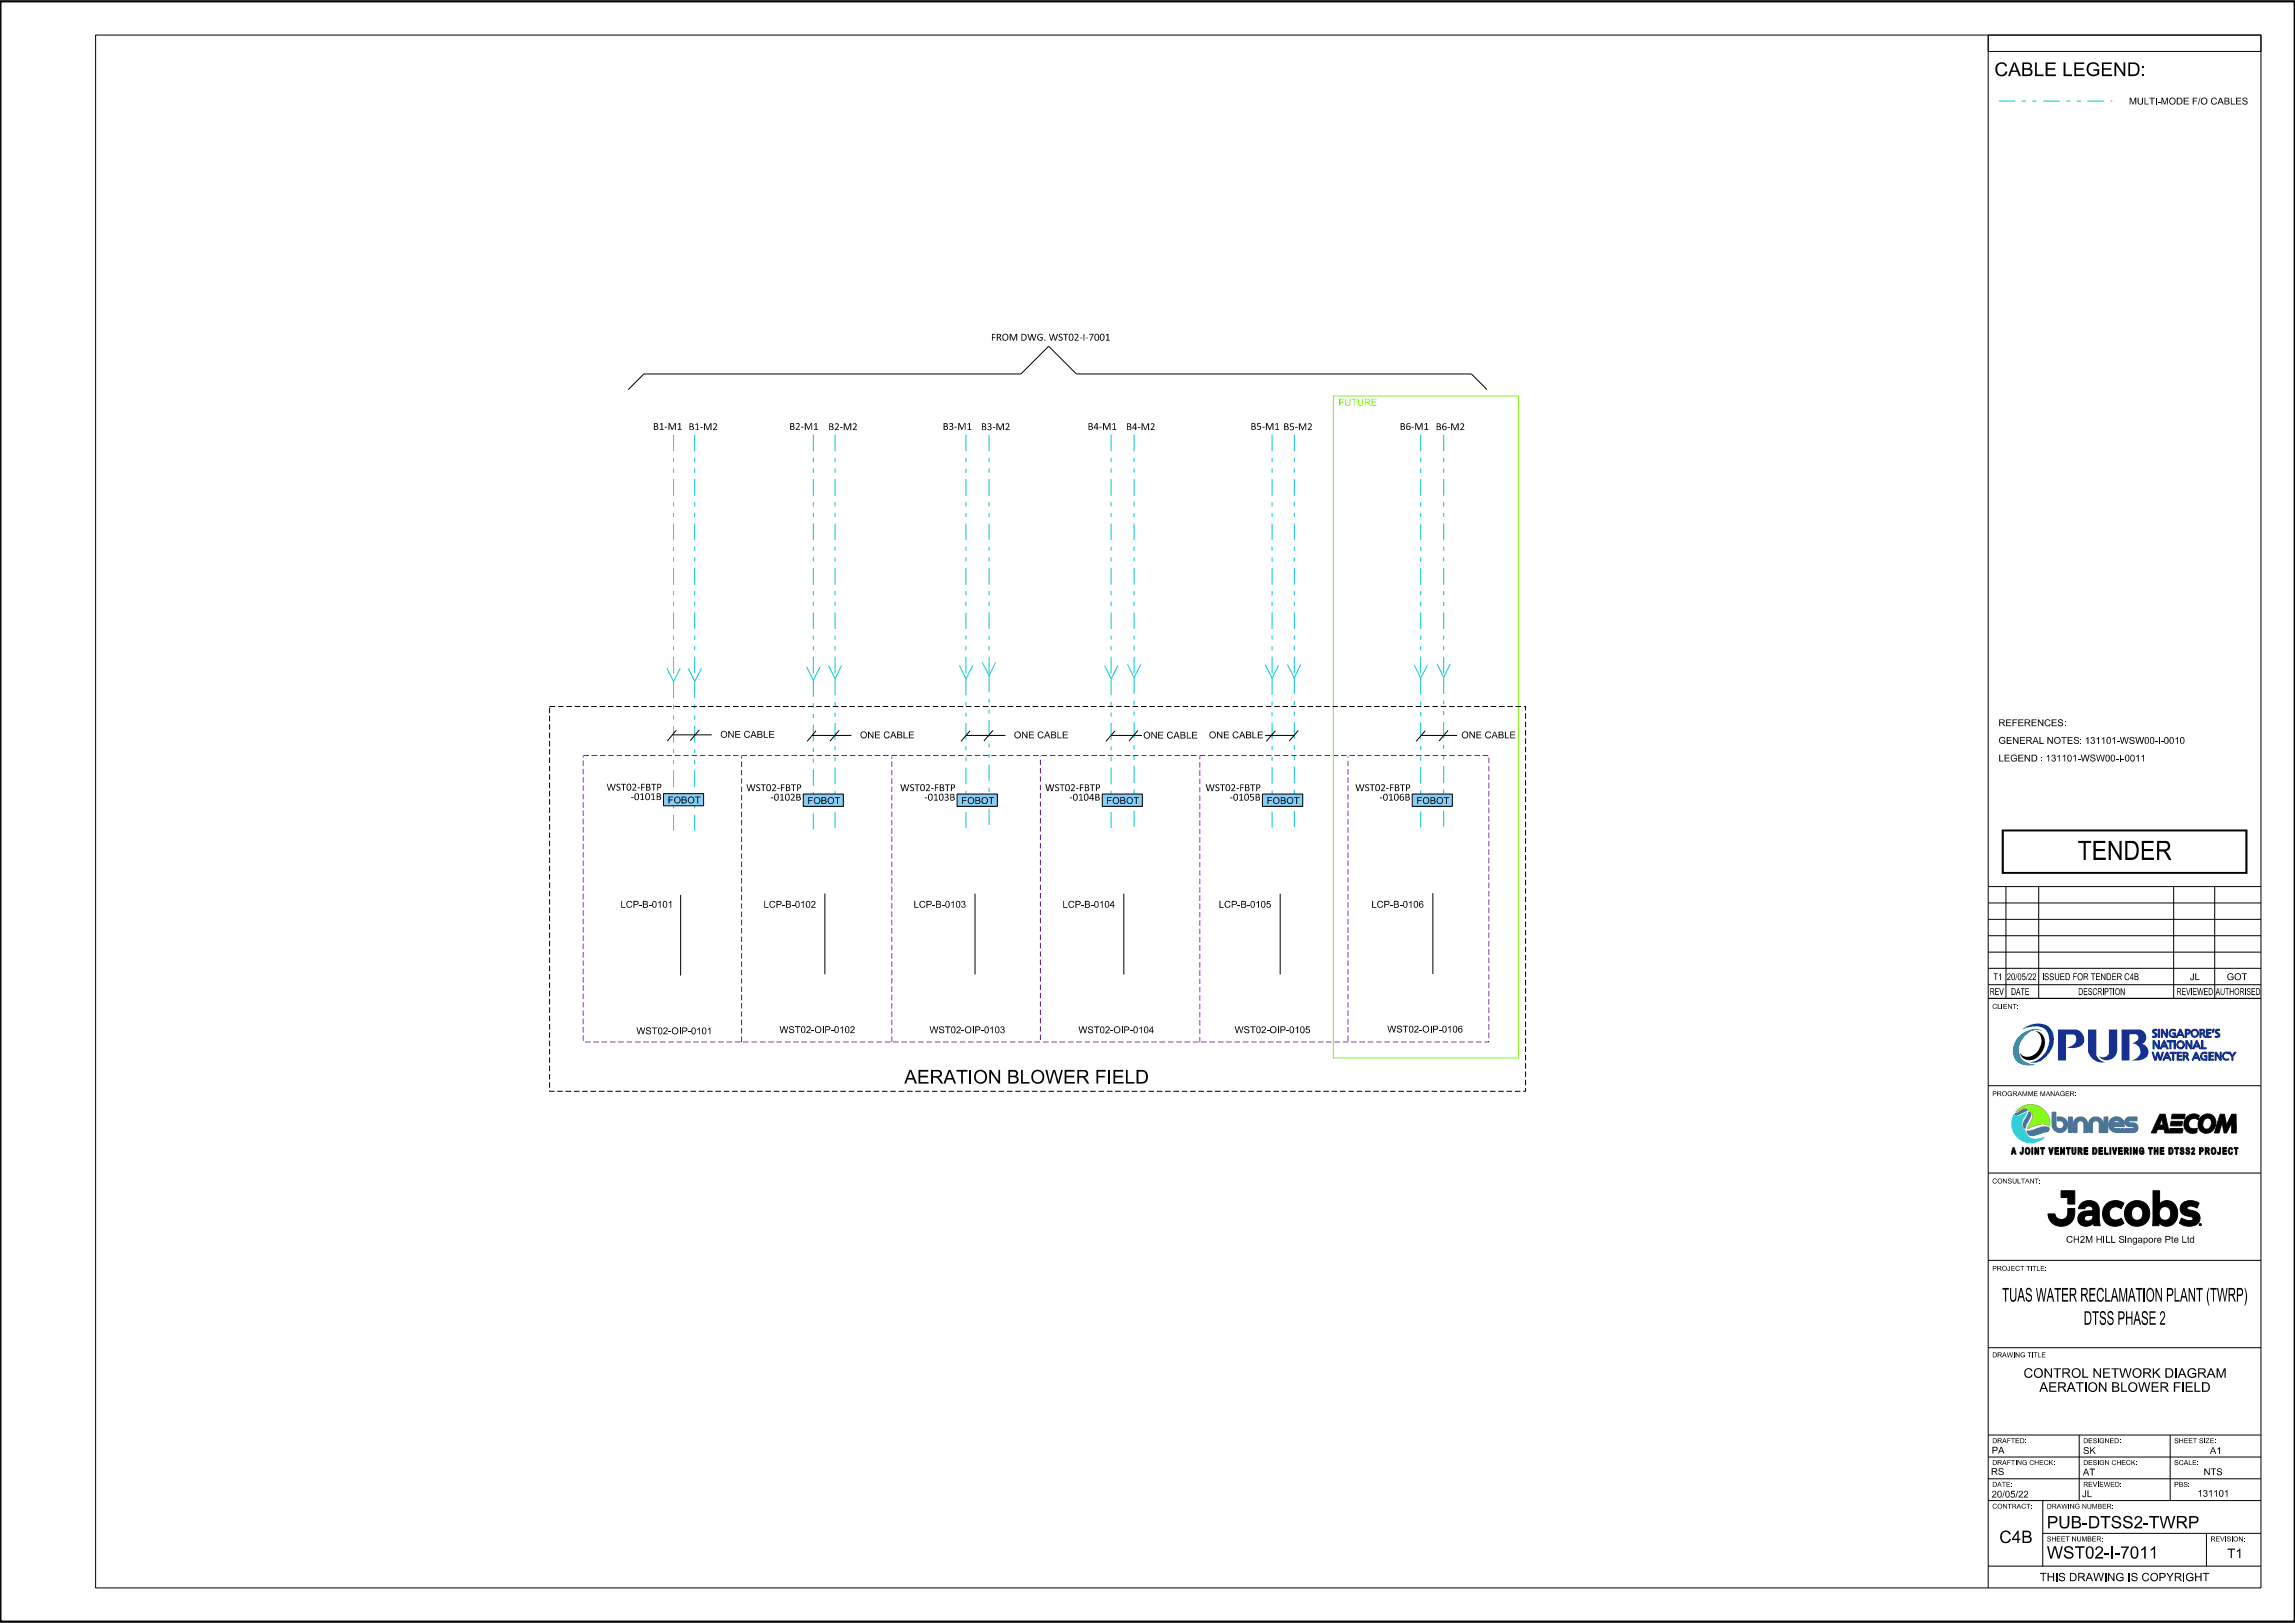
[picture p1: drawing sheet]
<svg xmlns="http://www.w3.org/2000/svg" width="420mm" height="297mm" viewBox="0 0 420 297" stroke-linecap="round" stroke-linejoin="round" font-family="sans-serif">
<defs><g id="words">
<text font-size="3.5" x="380.2" y="157.4">TENDER</text>
<g font-size="2.5">
<text x="365" y="13.9">CABLE LEGEND:</text>
<text x="165.5" y="198.3">AERATION BLOWER FIELD</text>
<text x="366.4" y="238.2">TUAS WATER RECLAMATION PLANT (TWRP)</text>
<text x="381.3" y="242.4">DTSS PHASE 2</text>
</g>
<g font-size="2.2">
<text x="374.6" y="279.7">PUB-DTSS2-TWRP</text>
<text x="365.9" y="282.4">C4B</text>
<text x="374.6" y="285.2">WST02-I-7011</text>
</g>
<g font-size="1.7">
<text x="370.3" y="252.1">CONTROL NETWORK DIAGRAM</text>
<text x="373.2" y="254.7">AERATION BLOWER FIELD</text>
<text x="407.6" y="285.1">T1</text>
</g>
<text font-size="1.5" x="373.3" y="289.3">THIS DRAWING IS COPYRIGHT</text>
<g font-size="1.2">
<text x="389.6" y="19.1">MULTI-MODE F/O CABLES</text>
<text x="181.4" y="62.3">FROM DWG. WST02-I-7001</text>
<text x="119.5" y="78.7">B1-M1</text>
<text x="126" y="78.7">B1-M2</text>
<text x="144.4" y="78.7">B2-M1</text>
<text x="151.6" y="78.7">B2-M2</text>
<text x="172.5" y="78.7">B3-M1</text>
<text x="179.5" y="78.7">B3-M2</text>
<text x="199" y="78.7">B4-M1</text>
<text x="206.1" y="78.7">B4-M2</text>
<text x="228.9" y="78.7">B5-M1 B5-M2</text>
<text x="256.2" y="78.7">B6-M1</text>
<text x="262.7" y="78.7">B6-M2</text>
<text x="131.8" y="135">ONE CABLE</text>
<text x="157.4" y="135.1">ONE CABLE</text>
<text x="185.5" y="135.1">ONE CABLE</text>
<text x="209.2" y="135.2">ONE CABLE</text>
<text x="221.2" y="135.1">ONE CABLE</text>
<text x="267.4" y="135.1">ONE CABLE</text>
<text x="365.7" y="136.1">GENERAL NOTES: 131101-WSW00-I-0010</text>
<text x="365.7" y="132.9">REFERENCES:</text>
<text x="365.7" y="139.4">LEGEND : 131101-WSW00-I-0011</text>
<text x="111" y="144.7">WST02-FBTP</text>
<text x="115.6" y="146.4">-0101B</text>
<text x="122.2" y="147">FOBOT</text>
<text x="136.6" y="144.8">WST02-FBTP</text>
<text x="141.2" y="146.5">-0102B</text>
<text x="147.8" y="147.1">FOBOT</text>
<text x="164.7" y="144.8">WST02-FBTP</text>
<text x="169.4" y="146.5">-0103B</text>
<text x="175.9" y="147.1">FOBOT</text>
<text x="191.2" y="144.8">WST02-FBTP</text>
<text x="195.9" y="146.5">-0104B</text>
<text x="202.5" y="147.1">FOBOT</text>
<text x="220.6" y="144.8">WST02-FBTP</text>
<text x="225.3" y="146.5">-0105B</text>
<text x="231.8" y="147.1">FOBOT</text>
<text x="248" y="144.8">WST02-FBTP</text>
<text x="252.7" y="146.5">-0106B</text>
<text x="259.2" y="147.1">FOBOT</text>
<text x="113.6" y="166.1">LCP-B-0101</text>
<text x="139.7" y="166.1">LCP-B-0102</text>
<text x="167.2" y="166.1">LCP-B-0103</text>
<text x="194.5" y="166.1">LCP-B-0104</text>
<text x="223" y="166.1">LCP-B-0105</text>
<text x="251" y="166.1">LCP-B-0106</text>
<text x="364.8" y="179.4">T1</text>
<text x="367.3" y="179.4">20/05/22</text>
<text x="373.7" y="179.4">ISSUED FOR TENDER C4B</text>
<text x="400.7" y="179.4">JL</text>
<text x="364.1" y="182.1">REV</text>
<text x="368" y="182.1">DATE</text>
<text x="380.3" y="182.1">DESCRIPTION</text>
<text x="398.3" y="182.1">REVIEWED</text>
<text x="405.5" y="182.1">AUTHORISED</text>
<text x="116.5" y="189.3">WST02-OIP-0101</text>
<text x="142.6" y="189">WST02-OIP-0102</text>
<text x="170.1" y="189.1">WST02-OIP-0103</text>
<text x="197.4" y="189.1">WST02-OIP-0104</text>
<text x="225.9" y="189.1">WST02-OIP-0105</text>
<text x="253.9" y="188.9">WST02-OIP-0106</text>
<text x="378.1" y="227.4">CH2M HILL Singapore Pte Ltd</text>
<text x="364.4" y="269.9">RS</text>
<text x="364.5" y="266">PA</text>
<text x="381.2" y="266.1">SK</text>
<text x="403.3" y="270">NTS</text>
<text x="404.4" y="266.1">A1</text>
<text x="364.5" y="274">20/05/22</text>
<text x="381" y="274">JL</text>
<text x="381.2" y="270">AT</text>
<text x="402.1" y="273.9">131101</text>
</g>
<text font-size="1.2" fill="#7cfc00" x="245" y="74.2">FUTURE</text>
<g font-size=".9">
<text x="364.6" y="184.6">CLIENT:</text>
<text x="364.6" y="200.6">PROGRAMME MANAGER:</text>
<text x="364.6" y="216.6">CONSULTANT:</text>
<text x="364.6" y="232.6">PROJECT TITLE:</text>
<text x="364.6" y="248.4">DRAWING TITLE</text>
<text x="364.6" y="264.1">DRAFTED:</text>
<text x="364.6" y="268.1">DRAFTING CHECK:</text>
<text x="381.2" y="264.1">DESIGNED:</text>
<text x="381.2" y="268.1">DESIGN CHECK:</text>
<text x="397.9" y="264.1">SHEET SIZE:</text>
<text x="397.9" y="268.1">SCALE:</text>
<text x="364.6" y="272.1">DATE:</text>
<text x="381.2" y="272.1">REVIEWED:</text>
<text x="397.9" y="272.1">PBS:</text>
<text x="364.6" y="276.1">CONTRACT:</text>
<text x="374.6" y="276.1">DRAWING NUMBER:</text>
<text x="374.6" y="282.1">SHEET NUMBER:</text>
<text x="404.5" y="282.1">REVISION:</text>
</g>
</g></defs>
<path d="M.1 296.4v.3h419.8v-296.4h-419.8v296.4" fill="none" stroke="#000" stroke-width=".25"/>
<g fill="#17308f">
<path d="M376.6 188.4h3.2a1.82 1.82 0 0 1 1.3 2.8 3.1 3.1 0 0 1-2.9 .5 1.6 1.6 0 0 0 1.7-2.1l-.5-.3h-1.3v4.8h-1.5z" fill-rule="evenodd"/>
<path d="M382.1 188.4h1.5v4.6a1.82 1.82 0 0 0 1.8 1.3 2.68 2.68 0 0 1-3.3-1.9z" fill-rule="evenodd"/>
<path d="M385.9 188.4h1.6v3.8a1.83 1.83 0 0 1-1.4 1.7 1.83 1.83 0 0 1-2-.7 1.26 1.26 0 0 0 1.8-.4z" fill-rule="evenodd"/>
<path d="M388.3 188.4h3.3a1.4 1.4 0 0 1 1.2 1.2 1.4 1.4 0 0 1-.8 1.4 1.5 1.5 0 0 1 1.2 1.6 1.5 1.5 0 0 1-1.5 1.4l-1.7 .1a2 2 0 0 0 1.7-1.5 1.53 1.53 0 0 0-1.5-1.6l.6-.3a.75 .75 0 0 0 .5-.7 .75 .75 0 0 0-.4-.7h-1.2v4.8h-1.4z" fill-rule="evenodd"/>
</g>
<path d="M370.1 188.4a4 4 0 0 1 4.9-.4 3.9 3.9 0 0 1-.6 5.4 2.74 2.74 0 0 1-2.9 .9 4 4 0 0 0 3.1-5.5 2.85 2.85 0 0 0-3.2-.8z" fill-rule="evenodd" fill="#0057b8"/>
<path d="M369.4 189.7a3.5 3.5 0 0 1 4.2-1.1l.1 .1a2.87 2.87 0 0 0-3.5 1.4 2.8 2.8 0 0 0-.6 3 2.8 2.8 0 0 0 2.6 1.7h.3a3.3 3.3 0 0 1-3.9-1.2 3.7 3.7 0 0 1 .8-3.9z" fill-rule="evenodd" fill="#008c95"/>
<g fill="none" stroke="#17308f" stroke-width=".18">
<path d="M394 190.4h.3l.6 1.1 .1-1.1h.2v1.5h-.3l-.6-1.1-.1 1.1h-.2zM394.1 188.4h.7l-.1 .2h-.3l-.2 .1 .6 .7-.3 .4h-.6v-.2l.6-.1v-.2l-.5-.3-.1-.2zM394.4 193.7h.1M394.4 193.7l-.3-1.2h-.3l.5 1.5h.3l.3-1.1 .3 1.1h.3l.4-1.5h-.2l-.3 1.2M394.4 193.7l.4-1.2h.2l.3 1.2M395 188.3h.2v1.5h-.2zM395.3 193.7h.1M395.5 188.3h.3l.6 1.1 .1-1.1h.2v1.5h-.3l-.6-1-.1 1h-.2zM396 190.4h.1l.7 1.5h-.2l-.2-.3h-.7l-.2 .3h-.2zM396 190.8l.3 .6h-.5zM396.5 189.4h.1M396.5 192.5h.2l.6 1.5h-.2l-.2-.3h-.7l-.1 .3h-.3z"/>
<path d="M396.6 192.9l.2 .6h-.5zM396.6 190.4h1.2v.3h-.5v1.2h-.2v-1.2h-.5zM397.1 188.6a.77 .77 0 0 1 1-.1v.2a.59 .59 0 0 0-.8 .1 .59 .59 0 0 0 .2 .8h.4v-.4h-.3v-.2h.5v.8h-.8l-.4-.6zM397.1 192.5h1.2v.3h-.5v1.2h-.2v-1.2h-.5zM397.9 190.4h.2v1.5h-.2zM398.4 192.5h.9v.2h-.6v.4h.5v.3h-.5v.4h.6v.2h-.9zM398.9 188.3h.2l.7 1.5h-.2l-.2-.3h-.8l-.1 .3h-.2zM399 188.7l.3 .6h-.6zM399.5 192.5l.7 .1a.42 .42 0 0 1 .3 .3 .42 .42 0 0 1-.3 .5l.4 .6h-.2l-.4-.6h-.3v.6h-.2zM399.7 192.8h.4l.1 .3-.5 .1zM399.9 188.3h.5a.48 .48 0 0 1 .4 .7 .48 .48 0 0 1-.6 .3v.5h-.3zM400 190.4h.3l.6 1.1v-1.1h.2v1.5h-.2l-.7-1.1v1.1h-.2z"/>
<path d="M400 193.4h.1M400.2 188.6l.4 .1v.2l-.4 .2zM401.8 192.5h.2l.7 1.5h-.3l-.1-.3h-.8l-.1 .3h-.3zM401.9 192.9l.3 .6h-.6zM402 190.4h.1l.7 1.5h-.2l-.2-.3h-.7l-.2 .3h-.3zM402 190.8l.3 .6h-.6zM402.6 188.3h.4a.44 .44 0 0 1 .5 .4 .44 .44 0 0 1-.2 .5l.3 .6h-.2l-.3-.6h-.3v.6h-.2zM402.8 188.6h.4l.1 .3-.5 .1zM402.9 192.8l.4-.3a.42 .42 0 0 1 .6 .3v.1a.58 .58 0 0 0-.9 .1 .58 .58 0 0 0 .3 .8h.4v-.4h-.3v-.2h.5v.8h-.7l-.4-.4-.1-.4zM402.9 190.4h.3v1.3h.6v.2h-.9zM403.8 188.3h.9v.3h-.6v.3h.5v.3h-.5v.4h.6v.2h-.9zM404.2 192.5h.9v.2h-.6v.4h.5v.3h-.5v.4h.6v.2h-.9z"/>
<path d="M405 188.3h.2M405 188.3h.2l-.1 .6h-.3zM405.4 192.5h.2l.7 1.1v-1.1h.2v1.5h-.2l-.7-1.1v1.1h-.2zM405.6 188.4h.6v.2h-.3l-.2 .1 .5 .7-.2 .4h-.6v-.2l.6-.1-.6-.7z"/>
<circle cx="399" cy="191.2" r=".5"/>
<circle cx="399.1" cy="191.2" r=".74"/>
<circle cx="401.7" cy="189.1" r=".51"/>
<circle cx="401.7" cy="189.1" r=".72"/>
</g>
<path d="M406.9 192.8l.1-.2a.48 .48 0 0 1 .5-.1 .48 .48 0 0 1 .4 .4 .58 .58 0 0 0-.8 0 .58 .58 0 0 0 0 .8 .58 .58 0 0 0 .8 0 .49 .49 0 0 1-.4 .4 .49 .49 0 0 1-.5-.2l-.3-.6z" fill-rule="evenodd" fill="#17308f"/>
<path d="M406.9 192.8l.3-.3a.42 .42 0 0 1 .7 .3v.1a.58 .58 0 0 0-.8 0 .58 .58 0 0 0 0 .8 .58 .58 0 0 0 .8 0 .49 .49 0 0 1-.4 .4 .49 .49 0 0 1-.5-.2l-.3-.6zM407.8 192.5h.3M407.8 192.5h.3l.4 .6 .5-.6h.2l-.5 .9v.6h-.3v-.6z" fill="none" stroke="#17308f" stroke-width=".18"/>
<g fill="#17308f">
<path d="M403.8 188.3h.9v.3h-.6v.3h.5v.3h-.5v.4h.6v.2h-.9z" fill-rule="evenodd"/>
<path d="M395.5 188.3h.3l.6 1.1 .1-1.1h.2v1.5h-.3l-.6-1-.1 1h-.2z" fill-rule="evenodd"/>
<path d="M395 188.3h.2v1.5h-.2z" fill-rule="evenodd"/>
<path d="M394.1 188.4h.7l-.1 .2h-.3l-.2 .1v.1l.5 .4a.44 .44 0 0 1-.2 .6h-.6v-.2h.5l.1-.1-.5-.5a.41 .41 0 0 1 .1-.6z" fill-rule="evenodd"/>
<path d="M397.1 188.6l.6-.3a.36 .36 0 0 1 .4 .4 .59 .59 0 0 0-.8 .1 .59 .59 0 0 0 .2 .8h.4v-.4h-.3v-.2h.5v.8h-.8l-.4-.6z" fill-rule="evenodd"/>
<path d="M398.9 188.3h.2l.7 1.5h-.2l-.2-.3h-.8l-.1 .3h-.2zM399 188.7l-.3 .6h.6z" fill-rule="evenodd"/>
<path d="M399.9 188.3h.5a.49 .49 0 0 1 .4 .7 .49 .49 0 0 1-.6 .3v.5h-.3zM400.2 188.6v.5l.4-.2v-.2z" fill-rule="evenodd"/>
<path d="M400.9 189.1a.75 .75 0 0 0 1.5 0 .75 .75 0 0 0-1.5 0zM401.1 189.1a.55 .55 0 0 1 1.1 0 .55 .55 0 0 1-1.1 0z" fill-rule="evenodd"/>
<path d="M402.6 188.3h.4a.44 .44 0 0 1 .5 .4 .44 .44 0 0 1-.2 .5l.3 .6h-.2l-.3-.6h-.3v.6h-.2zM402.8 188.6v.4h.4l.1-.3z" fill-rule="evenodd"/>
<path d="M405 188.3h.2l-.1 .6h-.3z" fill-rule="evenodd"/>
<path d="M405.5 188.5l.2-.2 .5 .1v.2h-.3l-.3 .2 .6 .4a.43 .43 0 0 1-.2 .6h-.6v-.2h.5l.1-.1-.5-.5z" fill-rule="evenodd"/>
<path d="M394 190.4h.3l.6 1.1 .1-1.1h.2v1.5h-.3l-.6-1.1-.1 1.1h-.2z" fill-rule="evenodd"/>
<path d="M398.3 191.2a.75 .75 0 0 0 1.5 0 .75 .75 0 0 0-1.5 0zM398.5 191.2a.51 .51 0 0 1 1 0 .51 .51 0 0 1-1 0z" fill-rule="evenodd"/>
<path d="M396 190.4h.1l.7 1.5h-.2l-.2-.3h-.7l-.2 .3h-.2zM396 190.8l-.2 .6h.5z" fill-rule="evenodd"/>
<path d="M402 190.4h.1l.7 1.5h-.2l-.2-.3h-.7l-.2 .3h-.3zM402 190.8l-.3 .6h.6z" fill-rule="evenodd"/>
<path d="M400 190.4h.3l.6 1.1v-1.1h.2v1.5h-.2l-.7-1.1v1.1h-.2z" fill-rule="evenodd"/>
<path d="M396.6 190.4h1.2v.3h-.5v1.2h-.2v-1.2h-.5z" fill-rule="evenodd"/>
<path d="M397.9 190.4h.2v1.5h-.2z" fill-rule="evenodd"/>
<path d="M402.9 190.4h.3v1.3h.6v.2h-.9z" fill-rule="evenodd"/>
<path d="M396.5 192.5h.2l.6 1.5h-.2l-.2-.3h-.7l-.1 .3h-.3zM396.6 192.9l-.3 .6h.5z" fill-rule="evenodd"/>
<path d="M397.1 192.5h1.2v.3h-.5v1.2h-.2v-1.2h-.5z" fill-rule="evenodd"/>
<path d="M404.2 192.5h.9v.2h-.6v.4h.5v.3h-.5v.4h.6v.2h-.9z" fill-rule="evenodd"/>
<path d="M405.4 192.5h.2l.7 1.1v-1.1h.2v1.5h-.2l-.7-1.1v1.1h-.2z" fill-rule="evenodd"/>
<path d="M402.9 192.8l.1-.2a.48 .48 0 0 1 .5-.1 .48 .48 0 0 1 .4 .4 .58 .58 0 0 0-.9 .1 .58 .58 0 0 0 .3 .8h.4v-.4h-.3v-.2h.5v.8h-.7l-.4-.4-.1-.4z" fill-rule="evenodd"/>
<path d="M398.4 192.5h.9v.2h-.6v.4h.5v.3h-.5v.4h.6v.2h-.9z" fill-rule="evenodd"/>
<path d="M399.5 192.5l.7 .1a.42 .42 0 0 1 .3 .3 .42 .42 0 0 1-.3 .5l.4 .6h-.2l-.4-.6h-.3v.6h-.2zM399.7 192.8v.4l.5-.1-.1-.3z" fill-rule="evenodd"/>
<path d="M401.8 192.5h.2l.7 1.5h-.3l-.1-.3h-.8l-.1 .3h-.3zM401.9 192.9l-.3 .6h.6z" fill-rule="evenodd"/>
<path d="M393.8 192.5h.3l.3 1.2 .4-1.2h.2l.3 1.2 .4-1.2h.2l-.4 1.5h-.3l-.3-1.1-.3 1.1h-.3z" fill-rule="evenodd"/>
<path d="M407.8 192.5h.3l.4 .6 .5-.6h.2l-.5 .9v.6h-.3v-.6z" fill-rule="evenodd"/>
</g>
<path d="M369.3 203.1l.8-.6 1.1-.4 1.1 .1 1 .3a3.3 3.3 0 0 1 1.8 3.6l-.8-.4h-.9l-2.3 .8 .8-1.9a1.17 1.17 0 0 0-.7-1.4l-.4-.4h-.5l-1.4 .7z" fill-rule="evenodd" fill="#95c11f"/>
<g fill="none" stroke="#95c11f" stroke-width=".18">
<path d="M368.9 203.5h.1M368.9 203.4v.1M369.4 203.3h.1M369.4 203.3l-.5 .2M370.1 202.9h.1M370.1 202.9l-.7 .4M370.7 202.8h.1M370.7 202.8l-.6 .1M370.7 202.8l.3 .1 .2 .4M371 202.2l-1 .4-1.1 .8M371 202.2h.1M371.1 206.5h.1"/>
<path d="M371.2 206.4h.1M371.2 206.4l-.1 .1M371.2 203.3h.1M371.3 203.3h.1M371.4 202.1h.1M371.4 202.1l-.4 .1M371.4 203.3h.1M371.5 203.3a1.02 1.02 0 0 1 .4 1.5M371.5 202.1h.4M371.5 205.5h.1M371.5 205.5l-.4 1M371.9 202.1h.1"/>
<path d="M371.9 204.8h.1M371.9 204.8l-.4 .7M371.9 202.1l1.3 .4a3.5 3.5 0 0 1 1.9 3.6M372.2 206.1h.1M372.2 206.1l-1 .3M372.5 205.9l-.2 .2M372.6 205.9h.1M372.6 205.9h-.1M372.7 205.9h-.1M372.7 205.9h.1M372.8 205.8l-.1 .1M372.8 205.8h.1"/>
<path d="M372.9 205.8h.1M372.9 205.8l.8-.1 .9 .1M374.6 205.8h.1M374.6 205.8v.1M374.6 205.9h.1M374.6 205.9l.4 .2M375 206.1h.1M375.1 206.1h.1"/>
</g>
<path d="M369.7 203.4h.1" fill="none" stroke="#497593" stroke-width=".18"/>
<path d="M368.8 203.8l1.5-.7 .5-.1a.17 .17 0 0 1 .2 .2 .17 .17 0 0 1-.3 .1l-1.6 .8-.3-.1z" fill-rule="evenodd" fill="#497593"/>
<g fill="none" stroke="#497593" stroke-width=".18">
<path d="M368.8 203.8h.1M368.8 203.8l.1 .3 .4-.1M368.9 203.8h.1M369.1 203.7h.1M369.1 203.7l-.2 .1M369.3 204h.1M369.4 204h.1M369.4 204h-.1M369.7 203.4h.1M369.7 203.4l-.6 .3M369.7 203.8l-.3 .2M369.7 203.3v.1"/>
<path d="M369.8 203.3h.1M369.8 203.8h-.1M369.9 203.3h.1M370 203.7l-.2 .1M370 203.7h.1M370.6 203h.1M370.6 203l-.7 .3M370.7 203h.1M370.7 203l.2 .3M370.9 203.3h.1M370.9 203.3l-.9 .4"/>
</g>
<path d="M371.2 203.5h.1a.81 .81 0 0 1 .1 1.3l-.6 .9-.2 .8-.3-.3-.1-.4 1-1.9z" fill-rule="evenodd" fill="#497593"/>
<g fill="none" stroke="#497593" stroke-width=".18">
<path d="M370.5 206.4h.1M370.6 205h.1M370.6 205l-.4 .8v.3l.3 .3M370.6 206.4v.1M370.6 204.9h.1M370.6 204.9v.1M370.6 206.5h.1M370.6 206.4h.1M370.7 206.2l-.1 .2M370.7 206.2h.1M370.7 206.1v.1M370.7 206.1h.1"/>
<path d="M370.8 205.7l-.1 .4M370.8 205.7h.1M370.9 204.4h.1M370.9 204.4l-.3 .5M371.1 205.2l-.2 .5M371.1 205.2h.1M371.1 203.9h.1M371.1 203.9v.1M371.1 204h.1M371.1 204l-.2 .4M371.2 203.9h.1M371.2 205.1l-.1 .1"/>
<path d="M371.2 205v.1M371.2 203.5h.1M371.2 203.5v.4M371.2 205h.1M371.3 205h.1M371.3 204.9v.1M371.3 204.9h.1M371.3 205h-.1M371.3 203.5h.1M371.3 203.5a.45 .45 0 0 1 .4 .6M371.3 204.8h.1M371.3 204.8v.1"/>
<path d="M371.7 204.1l-.4 .7M371.7 204.1h.1"/>
</g>
<path d="M375.5 203.5h.7l.1 2.6 .5 .4a.73 .73 0 0 0 .9-.7 .73 .73 0 0 0-.9-.7h-.4v-.7a1.54 1.54 0 0 1 2 1.4l-.1 .6a1.43 1.43 0 0 1-1.5 .9 1.43 1.43 0 0 1-1.3-1.3z" fill-rule="evenodd" fill="#497593"/>
<g fill="none" stroke="#497593" stroke-width=".18">
<path d="M375.5 203.5h.1M375.5 203.5l.1 2.7M375.5 203.5h.7l.1 2.6 .1 .1M375.6 206.2v.1M375.6 206.3h.1M375.6 206.3l.1 .2a1.45 1.45 0 0 0 1.5 .7M376.4 206.2v.1M377.2 207.2h.1M377.3 207.2h.1M378.3 206.3v.1a1.27 1.27 0 0 1-1 .8M378.3 206.3h.1M378.4 206.2v.1"/>
<path d="M378.4 206.2h.1M378.4 206.2v-.2a1.46 1.46 0 0 0-1.7-1.6h-.3v.7h.4a.73 .73 0 0 1 .9 .9 .73 .73 0 0 1-1.3 .3"/>
</g>
<path d="M368.6 203.9a.65 .65 0 0 0 1.1 .2l1.2-.5-.7 1.3a1.43 1.43 0 0 0 .4 2l.2 .5a1.76 1.76 0 0 0 2 1.1l1.3-.4-1.2 .8-1.6 .2a3.5 3.5 0 0 1-2.7-5.2z" fill-rule="evenodd" fill="#3abad9"/>
<g fill="none" stroke="#3abad9" stroke-width=".18">
<path d="M368.4 204.4h.1M368.4 204.4l-.2 1.4 .2 1.1M368.4 206.9h.1M368.4 206.9l.4 .7M368.6 203.9h.1M368.6 203.9l-.2 .5M368.8 207.6h.1M368.8 207.6a3.5 3.5 0 0 0 2.6 1.5M370.3 204.7h.1M370.3 204.7l-.1 .2a1.3 1.3 0 0 0 .4 1.9M370.3 204.6h.1M370.3 204.6v.1"/>
<path d="M370.3 204.5v.1M370.5 204.3l-.2 .2M370.5 204.3h.1M370.6 206.8v.1M370.6 206.8h.1M370.6 206.9l.1 .2M370.6 206.9h.1M370.7 207.2v.1M370.7 207.1v.1M370.7 207.3l.1 .1a1.77 1.77 0 0 0 1.9 1.1M370.7 207.3h.1M370.7 203.9h.1"/>
<path d="M370.7 203.9l-.1 .3M370.8 203.6l-.8 .4a.92 .92 0 0 1-1.4 0v-.1M370.9 203.6h.1M370.9 203.6l-.2 .3M371.4 209.1h.1M371.4 209.1h.5M371.9 209.1h.1M372.7 208.5h.1M372.8 208.9l-.9 .2M372.8 208.9h.1M372.9 208.9h.1M373.1 208.4l-.4 .1"/>
<path d="M373.1 208.4h.1M373.3 208.3h.1M373.3 208.3l-.1 .1M373.4 208.3h.1M373.5 208.3h.1M373.5 208.3h-.1M373.6 208.3h-.1M373.6 208.2v.1M373.8 208.2h.1M373.8 208.2h-.2M374.1 208.1l-.3 .1M374.1 208.1l-1.2 .8"/>
<path d="M374.1 208.1h.1"/>
</g>
<path d="M386.4 204.7l.9-.3a1.43 1.43 0 0 1 1.5 1.5v.3h-2v-.7l1.1-.1a.72 .72 0 0 0-.8-.3 .72 .72 0 0 0-.5 .8v.1a.96 .96 0 0 0 1.2 .5h1v.8h-1.5a1.42 1.42 0 0 1-1.3-2z" fill-rule="evenodd" fill="#497593"/>
<path d="M386.1 205.1h.1M386.1 205.1l-.2 .6a1.62 1.62 0 0 0 2.2 1.6h.7v-.8h-.8a1.05 1.05 0 0 1-1.4-.5v-.1M386.1 205h.1M386.1 205v.1M386.1 205a1.44 1.44 0 0 1 1.7-.6 1.44 1.44 0 0 1 1 1.5v.3h-2v-.7h1.1M386.6 205.9h.1M386.6 205.8v.1M386.6 205.8h.1M387.9 205.5v-.1a.72 .72 0 0 0-.8-.3 .72 .72 0 0 0-.5 .7M387.9 205.5h.1" fill="none" stroke="#497593" stroke-width=".18"/>
<path d="M378.5 204.4h.7v2.9h-.7z" fill-rule="evenodd" fill="#497593"/>
<path d="M378.5 204.4h.1M378.5 204.4h.7v2.9h-.7z" fill="none" stroke="#497593" stroke-width=".18"/>
<path d="M379.8 204.7l.5-.3h.7l.7 .4 .4 .7v1.8h-.7v-.9a1.03 1.03 0 0 0-.5-1.3 .64 .64 0 0 0-.8 .8v1.4h-.7v-1.8z" fill-rule="evenodd" fill="#497593"/>
<g fill="none" stroke="#497593" stroke-width=".18">
<path d="M379.4 207.3h.1M379.4 207.3h.7M380.1 207.3h.1M381.1 204.4l.1 .1M381.1 204.4h-.8l-.7 .6-.2 .5v1.8M381.1 204.4h.1M381.2 204.5h.1M381.2 205.3l.2 .3v1.7h.6M381.2 205.3a.64 .64 0 0 0-.7-.1 .64 .64 0 0 0-.4 .7v1.4M381.3 204.5a1.08 1.08 0 0 1 .7 .8M381.3 204.5h.1M382 205.4v1.9"/>
<path d="M382 207.3h.1M382 205.4h.1M382 205.3v.1M382 205.3h.1"/>
</g>
<path d="M382.7 204.7l.6-.3h.5l.8 .5a1.74 1.74 0 0 1 .3 1.5v.9h-.7l-.1-1.9a.64 .64 0 0 0-.6-.3 .64 .64 0 0 0-.6 .5v1.7h-.4a.19 .19 0 0 1-.2-.1 .19 .19 0 0 1-.1-.2v-1.5z" fill-rule="evenodd" fill="#497593"/>
<path d="M382.2 207.3h.1M382.9 205.5v1.8h-.7M382.9 205.5h.1M383 205.5a.65 .65 0 0 1 .8-.4 .65 .65 0 0 1 .4 .8v1.4h.7v-1a1.82 1.82 0 0 0-.4-1.6l-.9-.3a1.33 1.33 0 0 0-1.4 1.6v1.3M383 205.5h-.1M383 205.5h.1" fill="none" stroke="#497593" stroke-width=".18"/>
<path d="M385.1 204.4h.7l-.1 2.9h-.7z" fill-rule="evenodd" fill="#497593"/>
<path d="M385.1 204.4h.1M385.1 204.4v2.9M385.1 207.3h.1M385.1 204.4h.7v1.4l-.1 1.5h-.6" fill="none" stroke="#497593" stroke-width=".18"/>
<path d="M389.1 204.6a1.41 1.41 0 0 1 1.3-.2h.7v.7h-1.4l-.1 .3 1.1 .1 .5 .5a.87 .87 0 0 1-.8 1.3h-1.5v-.8h1.6a.17 .17 0 0 0 0-.2 .17 .17 0 0 0-.2-.1 1.21 1.21 0 0 1-1.4-.7v-.5z" fill-rule="evenodd" fill="#497593"/>
<g fill="none" stroke="#497593" stroke-width=".18">
<path d="M388.9 207.3h.1M389.6 205.3v.2h.9M389.6 205.3h.1M389.6 205.1v.1M389.6 205.2v.1M389.6 205.1h1.5v-.7h-1a.93 .93 0 0 0-1.3 .8 .93 .93 0 0 0 1.2 1h.5M390.5 205.5h.1M390.5 206.2v.1M390.5 206.3l.1 .1M390.6 205.5h.1M390.6 206.4h.1M390.6 206.4l-.2 .1h-1.5v.8"/>
<path d="M390.6 205.5l.5 .3M391.1 205.8h.1M391.1 205.9h.1M391.1 205.8v.1M391.1 205.9l.1 .1a.87 .87 0 0 1-.8 1.3h-1.5"/>
</g>
<path d="M370.9 207l.9-.1 1.7-.6 1-.1a.39 .39 0 0 1 .5 .4 .61 .61 0 0 1-.7 .5l-2 .7a.95 .95 0 0 1-1.4-.8z" fill-rule="evenodd" fill="#497593"/>
<g fill="none" stroke="#497593" stroke-width=".18">
<path d="M371.9 206.9h.1M371.9 206.9l-1 .1 .1 .1a.91 .91 0 0 0 1.2 .7M372.2 207.8h.1M372.5 206.7h.1M372.5 206.7l-.6 .2M372.5 207.7h.1M372.5 207.7l-.2 .1M373 206.4h.1M373 206.4l-.5 .3M373.1 206.4h.1M373.5 206.3l-.3 .1M373.5 206.3h.1"/>
<path d="M373.5 206.3l.9-.1 .6 .3M374.2 207.2l-1.6 .5M374.2 207.2h.1M374.3 207.1h.1M374.8 207.1h.1M374.8 207.1h-.5M375 206.5h.1M375 206.5l-.2 .6"/>
</g>
<g fill="none" stroke="#00ced1" stroke-width=".18">
<path d="M365.8 18.5h3M370 18.5h.8M372 18.5h.7M373.9 18.5h3M378.1 18.5h.8M380.1 18.5h.8M382 18.5h3.1M386.3 18.5h.3M123.3 79.5v3.1M127.1 79.5v3.1M148.8 79.5v3.1M152.8 79.5v3.1"/>
<path d="M176.8 79.5v3.1M181 79.5v3.1M203.3 79.5v3.1M207.5 79.5v3.1M232.8 79.5v3.1M236.9 79.5v3.1M260 79.5v3.1M264.2 79.5v3.1M123.3 83.8v.8M123.3 85.7v.8M123.3 87.7v3M123.3 91.9v.8"/>
<path d="M123.3 93.9v.7M123.3 95.8v3M127.1 83.8v.8M127.1 85.7v.8M127.1 87.7v3M127.1 91.9v.8M127.1 93.9v.7M127.1 95.8v3M148.8 83.8v.8M148.8 85.7v.8M148.8 87.7v3M148.8 91.9v.8"/>
<path d="M148.8 93.9v.7M148.8 95.8v3M152.8 83.8v.8M152.8 85.7v.8M152.8 87.7v3M152.8 91.9v.8M152.8 93.9v.7M152.8 95.8v3M176.8 83.8v.8M176.8 85.7v.8M176.8 87.7v3M176.8 91.9v.8"/>
<path d="M176.8 93.9v.7M176.8 95.8v3M181 83.8v.8M181 85.7v.8M181 87.7v3M181 91.9v.8M181 93.9v.7M181 95.8v3M203.3 83.8v.8M203.3 85.7v.8M203.3 87.7v3M203.3 91.9v.8"/>
<path d="M203.3 93.9v.7M203.3 95.8v3M207.5 83.8v.8M207.5 85.7v.8M207.5 87.7v3M207.5 91.9v.8M207.5 93.9v.7M207.5 95.8v3M232.8 83.8v.8M232.8 85.7v.8M232.8 87.7v3M232.8 91.9v.8"/>
<path d="M232.8 93.9v.7M232.8 95.8v3M236.9 83.8v.8M236.9 85.7v.8M236.9 87.7v3M236.9 91.9v.8M236.9 93.9v.7M236.9 95.8v3M260 83.8v.8M260 85.7v.8M260 87.7v3M260 91.9v.8"/>
<path d="M260 93.9v.7M260 95.8v3M264.2 83.8v.8M264.2 85.7v.8M264.2 87.7v3M264.2 91.9v.8M264.2 93.9v.7M264.2 95.8v3M123.3 100v.8M123.3 102v.8M123.3 103.9v3.1M123.3 108.2v.7"/>
<path d="M123.3 110.1v.8M123.3 112.1v3M123.3 116.3v.7M123.3 118.2v.8M127.1 100v.8M127.1 102v.8M127.1 103.9v3.1M127.1 108.2v.7M127.1 110.1v.8M127.1 112.1v3M127.1 116.3v.7M127.1 118.2v.8"/>
<path d="M148.8 100v.8M148.8 102v.8M148.8 103.9v3.1M148.8 108.2v.7M148.8 110.1v.8M148.8 112.1v3M148.8 116.3v.7M148.8 118.2v.8M152.8 100v.8M152.8 102v.8M152.8 103.9v3.1M152.8 108.2v.7"/>
<path d="M152.8 110.1v.8M152.8 112.1v3M152.8 116.3v.7M152.8 118.2v.8M176.8 100v.8M176.8 102v.8M176.8 103.9v3.1M176.8 108.2v.7M176.8 110.1v.8M176.8 112.1v3M176.8 116.3v.7M176.8 118.2v.8"/>
<path d="M181 100v.8M181 102v.8M181 103.9v3.1M181 108.2v.7M181 110.1v.8M181 112.1v3M181 116.3v.7M181 118.2v.8M203.3 100v.8M203.3 102v.8M203.3 103.9v3.1M203.3 108.2v.7"/>
<path d="M203.3 110.1v.8M203.3 112.1v3M203.3 116.3v.7M203.3 118.2v.8M207.5 100v.8M207.5 102v.8M207.5 103.9v3.1M207.5 108.2v.7M207.5 110.1v.8M207.5 112.1v3M207.5 116.3v.7M207.5 118.2v.8"/>
<path d="M232.8 100v.8M232.8 102v.8M232.8 103.9v3.1M232.8 108.2v.7M232.8 110.1v.8M232.8 112.1v3M232.8 116.3v.7M232.8 118.2v.8M236.9 100v.8M236.9 102v.8M236.9 103.9v3.1M236.9 108.2v.7"/>
<path d="M236.9 110.1v.8M236.9 112.1v3M236.9 116.3v.7M236.9 118.2v.8M260 100v.8M260 102v.8M260 103.9v3.1M260 108.2v.7M260 110.1v.8M260 112.1v3M260 116.3v.7M260 118.2v.8"/>
<path d="M264.2 100v.8M264.2 102v.8M264.2 103.9v3.1M264.2 108.2v.7M264.2 110.1v.8M264.2 112.1v3M264.2 116.3v.7M264.2 118.2v.8M122.1 122.3l1.2 2.4 1.2-2.4M123.3 120.2v3M123.3 124.4v3.4M123.3 128.9v.8"/>
<path d="M123.3 130.9v.8M123.3 132.9v3M123.3 137.1v.7M123.3 139v.8M125.9 122.3l1.2 2.4 1.3-2.4M127.1 120.2v3M127.1 124.4v3.4M127.1 128.9v.8M127.1 130.9v.8M127.1 132.9v3M127.1 137.1v.7M127.1 139v.8"/>
<path d="M147.6 122.1l1.2 2.4 1.3-2.4M148.8 120.2v3M148.8 124.4v3.1M148.8 128.7v.8M148.8 130.7v.7M148.8 132.6v3.1M148.8 136.8v.8M148.8 138.8v.8M151.6 121.8l1.2 2.4M152.8 120.2v3M152.8 124.2v3M152.8 128.4v.8"/>
<path d="M152.8 130.4v.8M152.8 132.3v3.1M152.8 136.6v.7M152.8 138.5v.8M154 121.8l-1.2 2.4M175.6 121.8l1.2 2.4M176.8 120.2v3M176.8 124.2v3M176.8 128.4v.8M176.8 130.4v.8M176.8 132.3v3.1M176.8 136.6v.7"/>
<path d="M176.8 138.5v.8M178 121.8l-1.2 2.4M179.8 121.2l1.2 2.4M181 120.2v3M181 123.6v3.1M181 127.9v.8M181 129.8v.8M181 131.8v3M181 136v.8M181 138v.7M181 139.9v3M182.2 121.2l-1.2 2.4"/>
<path d="M202.1 121.8l1.2 2.4M203.3 120.2v3M203.3 124.2v3M203.3 128.4v.8M203.3 130.4v.8M203.3 132.3v3.1M203.3 136.6v.7M203.3 138.5v.8M204.6 121.8l-1.3 2.4M206.3 121.6l1.2 2.4M207.5 120.2v3M207.5 124v3"/>
<path d="M207.5 128.2v.8M207.5 130.2v.7M207.5 132.1v3M207.5 136.3v.8M207.5 138.3v.8M208.8 121.6l-1.3 2.4M231.6 121.7l1.2 2.4M232.8 120.2v3M232.8 124.1v3.1M232.8 128.4v.7M232.8 130.3v.8M232.8 132.3v3"/>
<path d="M232.8 136.5v.8M232.8 138.5v.7M234 121.7l-1.2 2.4M235.6 121.6l1.3 2.4M236.9 120.2v3M236.9 124v3.1M236.9 128.3v.7M236.9 130.2v.7M236.9 132.1v3.1M236.9 136.4v.8M236.9 138.3v.8M238.1 121.6l-1.2 2.4"/>
<path d="M258.8 121.7l1.2 2.4M260 120.2v3M260 124.1v3M260 128.3v.8M260 130.3v.8M260 132.2v3.1M260 136.5v.7M260 138.4v.8M261.2 121.7l-1.2 2.4M263 121.5l1.2 2.4M264.2 120.2v3M264.2 123.9v3.1"/>
<path d="M264.2 128.2v.7M264.2 130.1v.8M264.2 132.1v3M264.2 136.3v.8M264.2 138.3v.7M265.4 121.5l-1.2 2.4M123.3 141v3M123.3 145.2v.8M123.3 147.1v.8M123.3 149.1v2.9M127.1 141v3M127.1 145.2v.8"/>
<path d="M127.1 147.1v.8M127.1 149.1v2.9M148.8 140.8v3M148.8 145v.7M148.8 146.9v.8M148.8 148.9v2.9M152.8 140.5v3M152.8 144.7v.7M152.8 148.6v2.9M176.8 140.5v3M176.8 144.7v.7M176.8 148.6v2.9"/>
<path d="M181 144.1v.8M181 148v3M203.3 140.5v3M203.3 144.7v.7M203.3 148.6v2.9M207.5 140.2v3.1M207.5 144.5v.7M207.5 148.4v2.9M232.8 140.4v3M232.8 144.6v.8M232.8 148.5v2.9M236.9 140.3v3"/>
<path d="M236.9 144.5v.8M236.9 148.4v2.9M260 140.4v3M260 144.6v.7M260 148.5v2.9M264.2 140.2v3.1M264.2 144.4v.8M264.2 148.3v3"/>
</g>
<g fill="none" stroke="#9400d3" stroke-width=".18">
<path d="M106.8 139.2v1M107.8 138.3h-1v.3M108.3 138.3h1M109.8 138.3h1M111.3 138.3h1M112.9 138.3h.9M114.4 138.3h1M115.9 138.3h1M117.4 138.3h1M118.9 138.3h1M120.5 138.3h1M122 138.3h1"/>
<path d="M123.5 138.3h1M125 138.3h1M126.5 138.3h1.1M128.1 138.3h1M129.6 138.3h1M131.1 138.3h1.1M132.6 138.3h1.1M134.2 138.3h1M135.7 138.3h1M135.7 138.4v.4M135.7 139.3v1.1M137.2 138.3h1.1"/>
<path d="M138.7 138.3h1.1M140.3 138.3h1M141.8 138.3h1M143.3 138.3h1M144.9 138.3h1M146.4 138.3h1M147.9 138.3h1M149.4 138.3h1M151 138.3h.9M152.5 138.3h1M154 138.3h1M155.5 138.3h1"/>
<path d="M157 138.3h1M158.6 138.3h1M160.1 138.3h1M161.6 138.3h1M163.1 138.3h1M163.2 138.5v.3M163.2 139.3v1.1M164.6 138.3h1.1M166.2 138.3h1M167.7 138.3h1M169.2 138.3h1.1M170.7 138.3h1.1"/>
<path d="M172.3 138.3h1M173.8 138.3h1M175.3 138.3h1.1M176.8 138.3h1.1M178.4 138.3h1M179.9 138.3h1M181.4 138.3h1M183 138.3h1M184.5 138.3h1M186 138.3h1M187.5 138.3h1M189.1 138.3h.9"/>
<path d="M190.4 138.4v.1M190.4 139v1M190.6 138.3h1M192.1 138.3h1M193.6 138.3h1M195.1 138.3h1M196.7 138.3h1M198.2 138.3h1M199.7 138.3h1M201.2 138.3h1M202.7 138.3h1.1M204.3 138.3h1"/>
<path d="M205.8 138.3h1M207.3 138.3h1.1M208.8 138.3h1.1M210.4 138.3h1M211.9 138.3h1M213.4 138.3h1.1M214.9 138.3h1.1M216.5 138.3h1M218 138.3h1M219.5 138.3h1M219.6 138.4v.6M219.6 139.4v1.1"/>
<path d="M221.1 138.3h1M222.6 138.3h1M224.1 138.3h1M225.6 138.3h1M227.2 138.3h.9M228.7 138.3h1M230.2 138.3h1M231.7 138.3h1M233.2 138.3h1M234.8 138.3h1M236.3 138.3h1M237.8 138.3h1"/>
<path d="M239.3 138.3h1M240.8 138.3h1.1M242.4 138.3h1M243.9 138.3h1M245.4 138.3h1.1M246.7 138.5v.2M246.7 139.2v1M246.9 138.3h1.1M248.5 138.3h1M250 138.3h1M251.5 138.3h1.1M253 138.3h1.1"/>
<path d="M254.6 138.3h1M256.1 138.3h1M257.6 138.3h1M259.2 138.3h1M260.7 138.3h1M262.2 138.3h1M263.7 138.3h1M265.3 138.3h.9M266.8 138.3h1M268.3 138.3h1M269.8 138.3h1M271.3 138.3h1"/>
<path d="M272.5 138.6v1.1M106.8 140.7v1M106.8 142.2v1M106.8 143.7v1M106.8 145.3v1M106.8 146.8v1M106.8 148.3v1M106.8 149.8v1M106.8 151.3v1.1M106.8 152.9v1M106.8 154.4v1M106.8 155.9v1"/>
<path d="M106.8 157.4v1.1M106.8 159v1M135.7 140.9v1M135.7 142.4v1M135.7 143.9v1.1M135.7 145.4v1.1M135.7 147v1M135.7 148.5v1M135.7 150v1.1M135.7 151.5v1.1M135.7 153.1v1M135.7 154.6v1"/>
<path d="M135.7 156.1v1M135.7 157.7v1M135.7 159.2v1M163.2 140.9v1M163.2 142.4v1M163.2 143.9v1.1M163.2 145.4v1.1M163.2 147v1M163.2 148.5v1M163.2 150v1.1M163.2 151.5v1.1M163.2 153.1v1"/>
<path d="M163.2 154.6v1M163.2 156.1v1M163.2 157.7v1M163.2 159.2v1M190.4 140.5v1.1M190.4 142.1v1M190.4 143.6v1M190.4 145.1v1M190.4 146.6v1M190.4 148.2v1M190.4 149.7v1M190.4 151.2v1"/>
<path d="M190.4 152.7v1M190.4 154.3v1M190.4 155.8v1M190.4 157.3v1M190.4 158.8v1M219.6 141v1M219.6 142.5v1M219.6 144v1M219.6 145.6v1M219.6 147.1v1M219.6 148.6v1M219.6 150.1v1"/>
<path d="M219.6 151.7v.9M219.6 153.2v1M219.6 154.7v1M219.6 156.2v1M219.6 157.7v1M219.6 159.3v1M246.7 140.7v1M246.7 142.2v1.1M246.7 143.8v1M246.7 145.3v1M246.7 146.8v1M246.7 148.3v1.1"/>
<path d="M246.7 149.9v1M246.7 151.4v1M246.7 152.9v1M246.7 154.4v1.1M246.7 156v1M246.7 157.5v1M246.7 159v1M272.5 140.2v1M272.5 141.7v1M272.5 143.2v1M272.5 144.7v1.1M272.5 146.3v1"/>
<path d="M272.5 147.8v1M272.5 149.3v1.1M272.5 150.8v1.1M272.5 152.4v1M272.5 153.9v1M272.5 155.4v1M272.5 156.9v1.1M272.5 158.5v1M272.5 160v1M106.8 160.5v1M106.8 162v1.1M106.8 163.5v1.1"/>
<path d="M106.8 165.1v1M106.8 166.6v1M106.8 168.1v1M106.8 169.6v1.1M106.8 171.2v1M106.8 172.7v1M106.8 174.2v1M106.8 175.8v.9M106.8 177.3v1M106.8 178.8v1M135.7 160.7v1M135.7 162.2v1"/>
<path d="M135.7 163.8v.9M135.7 165.3v1M135.7 166.8v1M135.7 168.3v1M135.7 169.8v1M135.7 171.4v1M135.7 172.9v1M135.7 174.4v1M135.7 175.9v1M135.7 177.4v1.1M135.7 179v1M163.2 160.7v1"/>
<path d="M163.2 162.2v1M163.2 163.8v.9M163.2 165.3v1M163.2 166.8v1M163.2 168.3v1M163.2 169.8v1M163.2 171.4v1M163.2 172.9v1M163.2 174.4v1M163.2 175.9v1M163.2 177.4v1.1M163.2 179v1"/>
<path d="M190.4 160.3v1.1M190.4 161.9v1M190.4 163.4v1M190.4 164.9v1M190.4 166.4v1.1M190.4 168v1M190.4 169.5v1M190.4 171v1M190.4 172.5v1.1M190.4 174.1v1M190.4 175.6v1M190.4 177.1v1"/>
<path d="M190.4 178.6v1.1M219.6 160.8v1M219.6 162.3v1M219.6 163.8v1M219.6 165.3v1.1M219.6 166.9v1M219.6 168.4v1M219.6 169.9v1.1M219.6 171.4v1.1M219.6 173v1M219.6 174.5v1M219.6 176v1.1"/>
<path d="M219.6 177.5v1.1M219.6 179.1v1M246.7 160.5v1M246.7 162.1v1M246.7 163.6v1M246.7 165.1v1M246.7 166.6v1M246.7 168.2v1M246.7 169.7v1M246.7 171.2v1M246.7 172.7v1M246.7 174.2v1.1"/>
<path d="M246.7 175.8v1M246.7 177.3v1M246.7 178.8v1M272.5 161.5v1M272.5 163.1v.9M272.5 164.6v1M272.5 166.1v1M272.5 167.6v1M272.5 169.1v1M272.5 170.7v1M272.5 172.2v1M272.5 173.7v1"/>
<path d="M272.5 175.2v1M272.5 176.7v1.1M272.5 178.3v1M272.5 179.8v1M106.8 180.3v1M106.8 181.8v1M106.8 183.4v1M106.8 184.9v1M106.8 186.4v1M106.8 187.9v1M106.8 189.4v1.1M107.1 190.7h1"/>
<path d="M108.6 190.7h1M110.1 190.7h1M111.6 190.7h1M113.1 190.7h1.1M114.7 190.7h1M116.2 190.7h1M117.7 190.7h1M119.2 190.7h1.1M120.8 190.7h1M122.3 190.7h1M123.8 190.7h1M125.3 190.7h1.1"/>
<path d="M126.9 190.7h1M128.4 190.7h1M129.9 190.7h1M131.4 190.7h1.1M133 190.7h1M134.5 190.7h1M135.7 180.5v1M135.7 182v1.1M135.7 183.5v1.1M135.7 185.1v1M135.7 186.6v1M135.7 188.1v1.1"/>
<path d="M135.7 189.6v1.1M136 190.7h1M137.5 190.7h1M139.1 190.7h1M140.6 190.7h1M142.1 190.7h1M143.6 190.7h1M145.2 190.7h1M146.7 190.7h1M148.2 190.7h1M149.7 190.7h1M151.2 190.7h1.1"/>
<path d="M152.8 190.7h1M154.3 190.7h1M155.8 190.7h1M157.3 190.7h1.1M158.9 190.7h1M160.4 190.7h1M161.9 190.7h1M163.2 180.5v1M163.2 182v1.1M163.2 183.5v1.1M163.2 185.1v1M163.2 186.6v1"/>
<path d="M163.2 188.1v1.1M163.2 189.6v1.1M163.4 190.7h1.1M165 190.7h1M166.5 190.7h1M168 190.7h1M169.5 190.7h1.1M171.1 190.7h1M172.6 190.7h1M174.1 190.7h1M175.6 190.7h1M177.2 190.7h1"/>
<path d="M178.7 190.7h1M180.2 190.7h1M181.7 190.7h1M183.3 190.7h1M184.8 190.7h1M186.3 190.7h1M187.8 190.7h1M189.3 190.7h1.1M190.4 180.2v1M190.4 181.7v1M190.4 183.2v1M190.4 184.7v1"/>
<path d="M190.4 186.3v1M190.4 187.8v1M190.4 189.3v1M190.9 190.7h1M192.4 190.7h1M193.9 190.7h1M195.4 190.7h1.1M197 190.7h1M198.5 190.7h1M200 190.7h1M201.5 190.7h1.1M203.1 190.7h1"/>
<path d="M204.6 190.7h1M206.1 190.7h1M207.6 190.7h1.1M209.2 190.7h1M210.7 190.7h1M212.2 190.7h1M213.7 190.7h1M215.3 190.7h1M216.8 190.7h1M218.3 190.7h1M219.6 180.6v1M219.6 182.1v1"/>
<path d="M219.6 183.7v1M219.6 185.2v1M219.6 186.7v1M219.6 188.2v1M219.6 189.8v.9M219.8 190.7h1M221.4 190.7h1M222.9 190.7h1M224.4 190.7h1M225.9 190.7h1M227.4 190.7h1.1M229 190.7h1"/>
<path d="M230.5 190.7h1M232 190.7h1M233.5 190.7h1.1M235.1 190.7h1M236.6 190.7h1M238.1 190.7h1M239.6 190.7h1.1M241.2 190.7h1M242.7 190.7h1M244.2 190.7h1M245.7 190.7h1.1M246.7 180.3v1.1"/>
<path d="M246.7 181.9v1M246.7 183.4v1M246.7 184.9v1M246.7 186.4v1.1M246.7 188v1M246.7 189.5v1M247.3 190.7h1M248.8 190.7h1M250.3 190.7h1M251.8 190.7h1M253.4 190.7h1M254.9 190.7h1"/>
<path d="M256.4 190.7h1M257.9 190.7h1M259.5 190.7h1M261 190.7h1M262.5 190.7h1M264 190.7h1M265.5 190.7h1.1M267.1 190.7h1M268.6 190.7h1M270.1 190.7h1M272.5 190.5v.2h-.9M272.5 181.3v1"/>
<path d="M272.5 182.8v1.1M272.5 184.4v1M272.5 185.9v1M272.5 187.4v1.1M272.5 188.9v1.1"/>
</g>
<g fill="none" stroke="#000" stroke-width=".18">
<path d="M0 .2h420v296.6h-420zM17.5 6.4h396.3v284.2h-396.3zM363.9 6.4h49.9v3h-49.9zM363.9 6.4v284.2M117.8 68.4h69M100.6 129.3h1M100.6 129.5v1M100.6 131v1M100.6 132.5v1M100.6 134.1v1M100.6 135.6v1M100.6 137.1v1"/>
<path d="M100.6 138.6v1M102.1 129.3h1M103.6 129.3h1.1M105.2 129.3h1M106.7 129.3h1M108.2 129.3h1M109.7 129.3h1M111.3 129.3h1M112.8 129.3h1M114.3 129.3h1M115.8 129.3h1M117.4 129.3h1"/>
<path d="M118.9 129.3h1M120.4 129.3h1M121.9 129.3h1M123.4 129.3h1.1M123.8 133.6l-1.7 2M125 129.3h1M126.5 129.3h1M128 133.6l-1.7 1.9M128 129.3h1M129.5 129.3h1.1M131.1 129.3h1M132.6 129.3h1"/>
<path d="M134.1 129.3h1M135.6 129.3h1.1M137.2 129.3h1M138.7 129.3h1M140.2 129.3h1M141.7 129.3h1.1M143.3 129.3h1M144.8 129.3h1M146.3 129.3h1M147.8 129.3h1M149.3 133.7l-1.6 2M149.4 129.3h1"/>
<path d="M150.9 129.3h1M152.4 129.3h1M153.6 133.7l-1.7 1.9M153.9 129.3h1M155.5 129.3h1M157 129.3h1M158.5 129.3h1M160 129.3h1M161.5 129.3h1.1M163.1 129.3h1M164.6 129.3h1M166.1 129.3h1"/>
<path d="M167.6 129.3h1.1M169.2 129.3h1M170.7 129.3h1M172.2 129.3h1M173.7 129.3h1.1M175.3 129.3h1M176.8 129.3h1M177.5 133.7l-1.6 2M178.3 129.3h1M179.8 129.3h1.1M181.4 129.3h1M181.7 133.7l-1.6 1.9"/>
<path d="M182.9 129.3h1M184.4 129.3h1M185.9 129.3h1M187.5 129.3h1M189 129.3h1M190.5 129.3h1M192 129.3h1M193.6 129.3h1M195.1 129.3h1M196.6 129.3h1M198.1 129.3h1M199.6 129.3h1.1"/>
<path d="M201.2 129.3h1M202.7 129.3h1M204 133.7l-1.6 2M204.2 129.3h1M205.7 129.3h1.1M207.3 129.3h1M208.2 133.7l-1.6 1.9M208.8 129.3h1M210.3 129.3h1M211.8 129.3h1.1M213.4 129.3h1M214.9 129.3h1"/>
<path d="M216.4 129.3h1M217.9 129.3h1.1M219.5 129.3h1M221 129.3h1M222.5 129.3h1M224 129.3h1M225.6 129.3h1M227.1 129.3h1M228.6 129.3h1M230.1 129.3h1M231.7 129.3h1M233.2 129.3h1"/>
<path d="M233.4 133.7l-1.7 2M234.7 129.3h1M236.2 129.3h1M237.6 133.7l-1.7 1.9M237.7 129.3h1.1M239.3 129.3h1M240.8 129.3h1M242.3 129.3h1M243.8 129.3h1.1M245.4 129.3h1M246.9 129.3h1M248.4 129.3h1"/>
<path d="M249.9 129.3h1.1M251.5 129.3h1M253 129.3h1M254.5 129.3h1M256 129.3h1.1M257.6 129.3h1M259.1 129.3h1M260.6 129.3h1M260.8 133.7l-1.6 2M262.1 129.3h1M263.7 129.3h1M265 133.7l-1.7 1.9"/>
<path d="M265.2 129.3h1M266.7 129.3h1M268.2 129.3h1M269.8 129.3h1M271.3 129.3h1M272.8 129.3h1M274.3 129.3h1M275.8 129.3h1.1M277.4 129.3h1M278.9 129.3h.3v.7M279.2 130.5v1M279.2 132.1v1"/>
<path d="M279.2 133.6v1M279.2 135.1v1M279.2 136.6v1.1M279.2 138.1v1.1M279.2 139.7v1M100.6 140.2v.9M100.6 141.7v1M100.6 143.2v1M100.6 144.7v1M100.6 146.2v1M100.6 147.8v1M100.6 149.3v1"/>
<path d="M100.6 150.8v1M100.6 152.3v1M100.6 153.8v1.1M100.6 155.4v1M100.6 156.9v1M100.6 158.4v1.1M100.6 159.9v1.1M279.2 141.2v1M279.2 142.7v1.1M279.2 144.2v1.1M279.2 145.8v1M279.2 147.3v1"/>
<path d="M279.2 148.8v1.1M279.2 150.4v1M279.2 151.9v1M279.2 153.4v1M279.2 154.9v1M279.2 156.5v1M279.2 158v1M279.2 159.5v1M100.6 161.5v1M100.6 163v1M100.6 164.5v1.1M100.6 166v1.1"/>
<path d="M100.6 167.6v1M100.6 169.1v1M100.6 170.6v1M100.6 172.2v1M100.6 173.7v1M100.6 175.2v1M100.6 176.7v1M100.6 178.3v.9M100.6 179.8v1M124.6 163.8v14.7M151 163.5v14.8M178.4 163.5v14.8"/>
<path d="M205.7 163.5v14.8M234.3 163.5v14.8M262.2 163.4v14.8M279.2 161v1M279.2 162.6v.9M279.2 164.1v1M279.2 165.6v1M279.2 167.1v1M279.2 168.6v1M279.2 170.2v1M279.2 171.7v1M279.2 173.2v1"/>
<path d="M279.2 174.7v1.1M279.2 176.2v1.1M279.2 177.8v1M279.2 179.3v1M363.9 177.2h49.9M363.9 174.2h49.9M363.9 171.2h49.9M363.9 168.2h49.9M363.9 165.2h49.9M363.9 162.2h49.9M367.1 162.2v20.5M373.1 162.2v20.5"/>
<path d="M397.8 162.2v20.5M405.3 162.2v20.5M100.6 199.6v.1h.9M100.6 181.3v1M100.6 182.8v1M100.6 184.3v1M100.6 185.9v1M100.6 187.4v1M100.6 188.9v1M100.6 190.4v1M100.6 191.9v1.1M100.6 193.5v1"/>
<path d="M100.6 195v1M100.6 196.5v1.1M100.6 198v1.1M102 199.7h1M103.5 199.7h1M105 199.7h1M106.5 199.7h1.1M108.1 199.7h1M109.6 199.7h1M111.1 199.7h1M112.6 199.7h1.1M114.2 199.7h1"/>
<path d="M115.7 199.7h1M117.2 199.7h1M118.7 199.7h1.1M120.3 199.7h1M121.8 199.7h1M123.3 199.7h1M124.8 199.7h1M126.4 199.7h1M127.9 199.7h1M129.4 199.7h1M130.9 199.7h1M132.5 199.7h1"/>
<path d="M134 199.7h1M135.5 199.7h1M137 199.7h1M138.5 199.7h1.1M140.1 199.7h1M141.6 199.7h1M143.1 199.7h1M144.6 199.7h1.1M146.2 199.7h1M147.7 199.7h1M149.2 199.7h1M150.7 199.7h1.1"/>
<path d="M152.3 199.7h1M153.8 199.7h1M155.3 199.7h1M156.8 199.7h1.1M158.4 199.7h1M159.9 199.7h1M161.4 199.7h1M162.9 199.7h1M164.5 199.7h1M166 199.7h1M167.5 199.7h1M169 199.7h1"/>
<path d="M170.6 199.7h1M172.1 199.7h1M173.6 199.7h1M175.1 199.7h1M176.6 199.7h1.1M178.2 199.7h1M179.7 199.7h1M181.2 199.7h1M182.7 199.7h1.1M184.3 199.7h1M185.8 199.7h1M187.3 199.7h1"/>
<path d="M188.8 199.7h1.1M190.4 199.7h1M191.9 199.7h1M193.4 199.7h1M194.9 199.7h1.1M196.5 199.7h1M198 199.7h1M199.5 199.7h1M201 199.7h1M202.6 199.7h1M204.1 199.7h1M205.6 199.7h1"/>
<path d="M207.1 199.7h1M208.7 199.7h1M210.2 199.7h1M211.7 199.7h1M213.2 199.7h1M214.7 199.7h1.1M216.3 199.7h1M217.8 199.7h1M219.3 199.7h1M220.8 199.7h1.1M222.4 199.7h1M223.9 199.7h1"/>
<path d="M225.4 199.7h1M226.9 199.7h1.1M228.5 199.7h1M230 199.7h1M231.5 199.7h1M233 199.7h1.1M234.6 199.7h1M236.1 199.7h1M237.6 199.7h1M239.1 199.7h1M240.7 199.7h1M242.2 199.7h1"/>
<path d="M243.7 199.7h1M245.2 199.7h1M246.8 199.7h1M248.3 199.7h1M249.8 199.7h1M251.3 199.7h1M252.8 199.7h1.1M254.4 199.7h1M255.9 199.7h1M257.4 199.7h1M258.9 199.7h1.1M260.5 199.7h1"/>
<path d="M262 199.7h1M263.5 199.7h1M265 199.7h1.1M266.6 199.7h1M268.1 199.7h1M269.6 199.7h1M271.1 199.7h1.1M272.7 199.7h1M274.2 199.7h1M275.7 199.7h1M277.2 199.7h1M279.2 199.1v.6h-.4"/>
<path d="M279.2 180.8v1.1M279.2 182.3v1.1M279.2 183.9v1M279.2 185.4v1M279.2 186.9v1.1M279.2 188.5v1M279.2 190v1M279.2 191.5v1M279.2 193v1M279.2 194.6v1M279.2 196.1v1M279.2 197.6v1"/>
<path d="M363.9 198.7h49.9M363.9 182.7h49.9M363.9 180.2h49.9M363.9 214.7h49.9M368.1 211.2h.1M368.1 211.2h.2v-.2h.4l.1 .2h.1M368.4 210.7h.1M368.5 210h.1M368.5 210.7h.1M368.5 210h-.1l-.3 1.2M368.5 210.3l.1 .4M368.5 210.3h.1"/>
<path d="M368.5 210.3l-.1 .4M368.6 210l.4 1.2M368.6 210h.1M368.6 210.7h.1M368.9 211.2h.1M369 211.2h.1M369.7 210.9h.1M369.7 210.9v.1a.27 .27 0 0 0 .3 .3 .27 .27 0 0 0 .2-.3M369.9 210.9v.1M369.9 210.9h.1M369.9 210.8v.1M369.9 210.8h.1"/>
<path d="M369.9 210.8l-.1 .1M369.9 211h.1M369.9 211h.2M370.1 211h.1M370.2 211l.1-1h-.2v1M370.2 211h.1M370.8 210.1a.6 .6 0 0 1 .7 .2 .6 .6 0 0 1-.1 .8 .51 .51 0 0 1-.7 0 .51 .51 0 0 1-.1-.7zM371 210h.1M371 211h.1M371.1 211h.1M371.1 210.2h.1M371.1 210.2h-.2l-.1 .3 .2 .5"/>
<path d="M371.2 210.2l.1 .2-.1 .6M371.8 210h.2v1.2h-.2zM372.4 210h.2l.4 .8v-.8h.1v1.2h-.2l-.3-.8v.8h-.2zM372.9 210.8h.1M373.5 210h.7v.2h-.3v1h-.2v-1h-.2zM374.9 210h.2l.3 .9M374.9 210h.1M374.9 210l.3 1.2h.3l.3-1.2M375.4 210.9h.1M375.7 210h-.1l-.2 .9M375.8 210h.1M376.1 210h.6v.2h-.5v.3h.5v.2h-.5v.3h.6v.2h-.7z"/>
<path d="M377.1 210h.2l.3 .8v-.8h.2v1.2h-.2l-.3-.8v.8h-.2zM377.2 217.9h2.5v2.4h-1.3v-1.2h-1.2zM377.6 210.8h.1M378.1 210h.8v.2h-.3v1h-.2v-1h-.3zM379.7 211h.1M379.7 210.9v-.9h.2v.5a.52 .52 0 0 1-.5 .7l-.2-.2v-1h.2v1h.3M379.7 210.9h.1M379.7 210.9v.1M380.7 210.2h.1M380.7 210.2h-.2v.3h.3M380.7 210.2l.1 .1M380.8 210.7h.1"/>
<path d="M380.8 210.3h.1M380.8 210.5h.1M380.9 210.7l.2 .5M380.9 210.7l.1-.2a.36 .36 0 0 0-.1-.4 .36 .36 0 0 0-.4-.1h-.2v1.2h.2v-.5l.1 .1 .3 .4h.2M380.9 210.7h.1M380.9 210.3v.1M380.9 210.4h.1M380.9 210.4l-.1 .1M381.1 211.2h.1M381.4 210h.7v.2h-.5v.3h.5v.2h-.5v.3h.5v.2h-.7zM383 210h.2a.66 .66 0 0 1 .5 1.1l-.2 .1h-.5zM383.3 210.2h-.1v.8h.3"/>
<path d="M383.3 210.2h.1M383.3 210.2a.49 .49 0 0 1 .2 .8M383.5 211h.1M384.1 210h.7v.2h-.5v.3h.4v.2h-.4v.3h.5v.2h-.7zM385.2 210h.1v1h.5v.2h-.6zM386.1 210h.2v1.2h-.2zM386.6 210h.2l.2 .9M386.6 210h.1M386.6 210l.3 1.2h.2l.3-1.2M387 210.9h.1M387.3 210h.1M387.3 210h-.1l-.2 .9"/>
<path d="M387.4 210h.1M387.7 210h.7v.2h-.5v.3h.5v.2h-.5v.3h.5v.2h-.7zM389.1 210.2h.1M389.1 210.2h-.2v.3l.4-.1M389.2 210.2l.1 .1M389.3 210.7l.1 .1M389.3 210.7l.1-.1a.37 .37 0 0 0 0-.5 .37 .37 0 0 0-.4-.1h-.2v1.2h.1v-.5l.2 .1 .3 .4h.1M389.3 210.7h.1M389.3 210.3h.1M389.3 210.3v.1M389.3 210.4h.1M389.4 210.8h.1"/>
<path d="M389.4 210.8l.2 .4M389.5 211.2h.1M389.6 211.2h.1M389.9 210h.1v1.2h-.1zM390.4 210h.2l.3 .8 .1-.8h.1v1.2h-.2l-.3-.8v.8h-.2zM390.9 210.8h.1M391.9 210l.3 .1 .1 .3M391.9 210a.68 .68 0 0 0-.4 .7 .68 .68 0 0 0 .5 .6l.4-.2v-.5h-.5v.2h.2a.26 .26 0 0 1-.3 .2 .26 .26 0 0 1-.1-.4l.1-.3 .1-.1M391.9 210h.1M391.9 210.2h.1M392 210.2h.1M392 210.2l.1 .1"/>
<path d="M392.1 210.3h.1M392.1 210.3v.1M392.1 210.4h.1M392.3 210.4h.1M392.3 210.4h-.2M393.2 210h.7v.2h-.3v1h-.1v-1h-.3zM393.7 207.3h.1M394 217.9h1.2v2.5a1.83 1.83 0 0 1 2-.6 1.83 1.83 0 0 1 1.3 1.6 2.16 2.16 0 0 1-.5 2.3 2.16 2.16 0 0 1-2.3 .5l-.6-.5v.6h-1.2zM394.2 210h.2v.5h.4v-.5h.1v1.2h-.1v-.5h-.4v.5h-.2zM395.1 205.9h.1M395.1 205.9h.8M395.3 210h.7v.2h-.5v.3h.5v.2h-.5v.3h.5v.2h-.7z"/>
<path d="M395.6 204.7l.3 1.2M395.6 204.7h.1M395.6 204.7l-.5 1.2M395.9 205.9h.1M396.1 206.7h.1M396.1 206.7v.1a.4 .4 0 0 0 .3 .5h3M396.1 206.7h-1.3l-.2 .6h-.9M396.9 210h.2a.66 .66 0 0 1 .5 1.1l-.2 .1h-.5zM397 207.3l-.8-3.4h-.9l-1.6 3.4M397 207.3h.1M397.2 206h.1M397.3 205.2h.1"/>
<path d="M397.3 205.2l-.1 .8M397.3 205.2h2.1M397.3 210.2h-.2v.8h.3M397.3 210.2h.1M397.4 204.7h.1M397.4 204.7h2.4M397.4 210.2l.1 .4-.1 .4M397.4 211h.1M397.5 211.2h.1M398 210h.7v.2h-.3v1h-.1v-1h-.3zM399 210.9h.1M399.1 210.9h.1"/>
<path d="M399.1 210.8v.1M399.1 210.8h.1M399.1 210.8l-.1 .1M399.2 210a.43 .43 0 0 0-.2 .5 .43 .43 0 0 0 .5 .3 .19 .19 0 0 1-.1 .3 .19 .19 0 0 1-.3-.2M399.2 210h.1M399.3 210h.2l.2 .3M399.3 210h.1M399.4 207.3h.1M399.4 205.2l-.1 .8h-2.1M399.4 205.2h.1M399.5 206.5l-.1 .8M399.5 206.5h.1"/>
<path d="M399.5 206.5h-2.4l-.1 .8M399.5 210.3h-.1a.17 .17 0 0 0-.2-.1 .17 .17 0 0 0 0 .2 .17 .17 0 0 0 .2 .1 .4 .4 0 0 1 .3 .4 .4 .4 0 0 1-.4 .4 .4 .4 0 0 1-.3-.4M399.5 210.3h.1M399.5 210.3v.1M399.5 210.4h.1M399.7 210.3l-.2 .1M399.7 210.3h.1M399.8 204.7h.1M399.9 203.9h-2.4l-.1 .8M399.9 203.9h.1M399.9 203.9l-.1 .8M400 210.9h.1"/>
<path d="M400.2 210.9l.1 .1M400.2 210.9h.1M400.2 210.8v.1M400.2 210.8h.1M400.2 210.8l-.2 .1M400.3 210.4h.1M400.3 210l-.2 .1-.1 .4 .5 .3M400.3 211h.1M400.3 210h.1M400.3 210.4l.3 .2M400.3 210h.3a.16 .16 0 0 1 .1 .2 .16 .16 0 0 1-.2 .2M400.4 210.2h.1"/>
<path d="M400.4 210.2l.1 .1M400.4 210.2h-.1v.2M400.5 210.8h.1M400.5 210.8v.2h-.2M400.5 210.3h.1M400.5 210.3v.1M400.5 210.4h.1M400.6 210.6h.1M400.6 210.6a.38 .38 0 0 1 0 .6 .38 .38 0 0 1-.6-.3M401 210.4h.1M401 210.4h.2M401 211.2h.1"/>
<path d="M401.2 210.4h.1M401.2 210.3h.1M401.2 210.3v.1M401.3 211h.3v.2h-.6M401.3 210h.1M401.3 210l-.3 .4M401.3 211h.1M401.4 210.2h.1M401.4 210.2l.1 .1M401.4 210a.44 .44 0 0 1 .1 .7M401.4 210.2l-.2 .1M401.5 210.3h.1"/>
<path d="M401.5 210.3l-.5 .9M401.5 210.7l-.2 .3M401.5 210.7h.1M402 207.3h.1M402.1 206.4l-.1 .9M402.1 206.4h.1M402.3 204.9a.99 .99 0 0 0-1.6 .2 .99 .99 0 0 0 .6 1.4l.8-.1M402.3 204.9h.1M402.4 204.1l-.6-.2a1.81 1.81 0 0 0-2.1 1.2 1.81 1.81 0 0 0 1.1 2.2l.7 .1 .5-.1M402.4 204.1h.1M402.4 204.1l-.1 .8M402.5 210h.2a.41 .41 0 0 1 .5 .2 .41 .41 0 0 1-.1 .5l-.4 .1v.4h-.2z"/>
<path d="M402.9 204.3l.7-.4a1.57 1.57 0 0 1 1.7 .6 1.57 1.57 0 0 1 .1 1.7l-.1 .1a1.62 1.62 0 0 1-2.2 .9 1.62 1.62 0 0 1-.6-2.4zM402.9 210.2h.1M402.9 210.2h-.2v.4l.3-.1M402.9 210.2l.1 .1M403 210.5h.1M403 210.3h.1M403 210.3v.1M403 210.4h.1M403 210.4v.1M403.5 204.9a.77 .77 0 0 1 1-.1 .77 .77 0 0 1 .2 1 .8 .8 0 0 1-1 .8 .8 .8 0 0 1-.5-1.1zM404 210.2h.1M404 210.2h-.2v.3h.3"/>
<path d="M404 210.2l.1 .1M404.1 210.7h.1M404.1 210.3h.1M404.1 210.5h.1M404.1 210.7l.3 .5M404.1 210.7l.2-.2a.36 .36 0 0 0-.1-.4 .36 .36 0 0 0-.4-.1h-.2v1.2h.2v-.5l.1 .1 .3 .4h.2M404.1 210.3v.1M404.1 210.4h.1M404.1 210.4v.1M404.4 211.2h.1M404.8 210.1a.5 .5 0 0 1 .6 0 .5 .5 0 0 1 .1 .6 .48 .48 0 0 1-.6 .5 .48 .48 0 0 1-.2-.7zM405 211h.1"/>
<path d="M405.1 211h.1M405.2 207.3h.1M405.2 207.3h.9M405.2 211h.1M405.2 211l.1-.6-.2-.2-.3 .2v.4l.2 .2M405.9 211.2h.1M406 210.9l.1 .1M406 210.9h.1M406 210.8v.1M406 210.8h.1M406 210.8a.22 .22 0 0 0-.2 .2 .22 .22 0 0 0 .1 .2M406.1 207.3h.1"/>
<path d="M406.2 211h.1M406.3 203.9h.1M406.3 203.9l-1.1 3.4M406.3 203.9h.8l.4 1.9M406.4 211v-1h-.2v1M406.4 211h.1M406.4 211l-.2 .2h-.2M406.6 205.4h.1M406.6 205.4l.4 1.9M406.6 205.4l-.5 1.9M406.8 210h.7v.2h-.5v.3h.4v.2h-.4v.3h.5v.2h-.7zM407 207.3h.1"/>
<path d="M407.1 207.3h.4l.9-1.9v1.9h.9M407.5 205.8l.9-1.9h.8l.1 3.4M407.5 205.8h.1M408.1 210h.1M408.1 210a.68 .68 0 0 0-.3 .7 .68 .68 0 0 0 .5 .5l.3-.3M408.2 210h.2l.2 .3M408.3 211h.1M408.4 210.4l-.1-.1a.28 .28 0 0 0-.3 0 .28 .28 0 0 0 0 .4 .21 .21 0 0 0 0 .3 .21 .21 0 0 0 .3 0M408.4 210.4h.1M408.4 210.8h.1M408.4 210.8l-.1 .2M408.4 210.8l.2 .1"/>
<path d="M408.6 210.4h.1M408.6 210.4h-.2M408.6 210.9h.1M408.6 210.3h.1M408.6 210.3v.1M408.9 210h.7v.2h-.3v1h-.1v-1h-.3zM409.3 207.3h.1M363.9 230.6h49.9M374.8 222.1h1.3a1.2 1.2 0 0 0 1.4 1 1.2 1.2 0 0 0 .9-1.4v-.5h1.3a2.59 2.59 0 0 1-3.1 3.1 2.28 2.28 0 0 1-1.8-2.2zM380.9 220.2a1.94 1.94 0 0 1 2-.4 1.94 1.94 0 0 1 1.3 1.7v1.7l.2 1.1h-1.2l-.1-.5a1.56 1.56 0 0 1-1.9 .5 1.56 1.56 0 0 1-.9-1.7 1.95 1.95 0 0 1 2.1-1l.6-.1a.76 .76 0 0 0-.6-.8 .76 .76 0 0 0-.9 .5h-1.1zM381.6 222.6l.5-.2h.9a.88 .88 0 0 1-.4 1 .88 .88 0 0 1-1.1-.2zM385.6 220.2a2.6 2.6 0 0 1 3.1 0l-.5 1a1.26 1.26 0 0 0-1.7-.1 1.26 1.26 0 0 0-.2 1.7 1.26 1.26 0 0 0 1.7 .3l.2-.2 .5 .9a2.38 2.38 0 0 1-3.4-.2 2.38 2.38 0 0 1 .3-3.4z"/>
<path d="M390.5 221a1.14 1.14 0 0 1 1.4 .1 1.14 1.14 0 0 1 .2 1.4 1.04 1.04 0 0 1-1.2 .8 1.04 1.04 0 0 1-.8-1.2v-.5zM395.6 221a1.14 1.14 0 0 1 1.4 .1 1.14 1.14 0 0 1 .2 1.4 1.06 1.06 0 0 1-1.2 .8 1.06 1.06 0 0 1-.9-1.2l.1-.5zM399.5 220.1a2.75 2.75 0 0 1 2.9 .1l-.3 .9-1-.4a.65 .65 0 0 0-.9 .4l.2 .2 .4 .2a1.5 1.5 0 0 1 1.5 .6 1.5 1.5 0 0 1 .1 1.6 2.7 2.7 0 0 1-3.5 .1l.3-.9 .8 .3a1.58 1.58 0 0 0 1.3 0l.1-.2a.72 .72 0 0 0-.9-.4 1.38 1.38 0 0 1-1.4-.9 1.38 1.38 0 0 1 .4-1.6zM402.7 224h.1M402.6 224l.1 .2zM363.9 246.6h49.9M363.9 274.6h49.9M363.9 262.6h49.9M363.9 266.6h49.9M363.9 270.6h49.9M373.8 274.6v12M380.5 262.6v12"/>
<path d="M397.2 262.6v12M363.9 286.6h49.9M373.8 280.6h40M403.8 280.6v6"/>
<circle cx="391.1" cy="222" r="2.35"/>
<circle cx="402.7" cy="224.1" r=".15"/>
<circle cx="402.7" cy="224.1" r=".19"/>
</g>
<path d="M244 72.5h33.9v121.1h-33.9z" fill="none" stroke="#7cfc00" stroke-width=".18"/>
<g fill="#000">
<path d="M371.8 210h.2v1.2h-.2zM386.1 210h.2v1.2h-.2zM389.9 210h.1v1.2h-.1z"/>
<path d="M366.3 151.8l.4 .3v7.5h44.2v-7.5h-44.2l-.4-.3h45v8.1h-45z" fill-rule="evenodd"/>
<path d="M372.4 188.7a2.03 2.03 0 0 1 1.7 3 2.81 2.81 0 0 1-3.5 2.1 1.68 1.68 0 0 1-1-1.2 1.9 1.9 0 0 0 3.3-.2 2.52 2.52 0 0 0 0-3.5z" fill-rule="evenodd"/>
<path d="M368.4 210l-.3 1.2h.2v-.2h.4l.1 .2h.2l-.4-1.2zM368.5 210.3l.1 .4h-.2z" fill-rule="evenodd"/>
<path d="M370.1 210h.2v.8a.31 .31 0 0 1-.2 .4 .31 .31 0 0 1-.4-.2v-.1l.2-.1v.2h.2z" fill-rule="evenodd"/>
<path d="M370.8 210.1a.68 .68 0 0 0-.2 .7 .68 .68 0 0 0 .6 .4 .64 .64 0 0 0 .4-.7 .64 .64 0 0 0-.8-.5zM370.9 210.3l.2-.1 .2 .2v.4l-.2 .3-.3-.2z" fill-rule="evenodd"/>
<path d="M372.4 210h.2l.4 .8v-.8h.1v1.2h-.2l-.3-.8v.8h-.2z" fill-rule="evenodd"/>
<path d="M373.5 210h.7v.2h-.3v1h-.2v-1h-.2z" fill-rule="evenodd"/>
<path d="M374.9 210h.2l.3 .9 .2-.9h.2l-.3 1.2h-.3z" fill-rule="evenodd"/>
<path d="M376.1 210h.6v.2h-.5v.3h.5v.2h-.5v.3h.6v.2h-.7z" fill-rule="evenodd"/>
<path d="M377.1 210h.2l.3 .8v-.8h.2v1.2h-.2l-.3-.8v.8h-.2z" fill-rule="evenodd"/>
<path d="M378.1 210h.8v.2h-.3v1h-.2v-1h-.3z" fill-rule="evenodd"/>
<path d="M379.2 210h.2v.8a.21 .21 0 0 0 .2 .2 .21 .21 0 0 0 .1-.3v-.7h.2v.5a.52 .52 0 0 1-.5 .7l-.2-.2z" fill-rule="evenodd"/>
<path d="M380.3 210h.2a.38 .38 0 0 1 .5 .1 .38 .38 0 0 1-.1 .5l-.1 .1 .3 .5h-.2l-.4-.5v.5h-.2zM380.5 210.2v.3l.4-.1-.1-.2z" fill-rule="evenodd"/>
<path d="M381.4 210h.7v.2h-.5v.3h.5v.2h-.5v.3h.5v.2h-.7z" fill-rule="evenodd"/>
<path d="M383 210v1.2h.2a.62 .62 0 0 0 .6-.6 .62 .62 0 0 0-.6-.6zM383.2 210.2h.1a.48 .48 0 0 1 .1 .8h-.2z" fill-rule="evenodd"/>
<path d="M384.1 210h.7v.2h-.5v.3h.4v.2h-.4v.3h.5v.2h-.7z" fill-rule="evenodd"/>
<path d="M385.2 210h.1v1h.5v.2h-.6z" fill-rule="evenodd"/>
<path d="M386.6 210h.2l.2 .9 .2-.9h.2l-.3 1.2h-.2z" fill-rule="evenodd"/>
<path d="M387.7 210h.7v.2h-.5v.3h.5v.2h-.5v.3h.5v.2h-.7z" fill-rule="evenodd"/>
<path d="M388.8 210h.2a.37 .37 0 0 1 .5 .2 .37 .37 0 0 1-.2 .5l.3 .5h-.2l-.4-.5-.1 .5h-.1zM388.9 210.2v.3h.4v-.3z" fill-rule="evenodd"/>
<path d="M390.4 210h.2l.3 .8 .1-.8h.1v1.2h-.2l-.3-.8v.8h-.2z" fill-rule="evenodd"/>
<path d="M391.6 210.1a.34 .34 0 0 1 .4-.1 .34 .34 0 0 1 .3 .4l-.5-.2-.1 .2v.4a.22 .22 0 0 0 .3 .2 .22 .22 0 0 0 .1-.2h-.2v-.2h.5v.5a.53 .53 0 0 1-.8 .1 .53 .53 0 0 1-.1-.8z" fill-rule="evenodd"/>
<path d="M393.2 210h.7v.2h-.3v1h-.1v-1h-.3z" fill-rule="evenodd"/>
<path d="M394.2 210h.2v.5h.4v-.5h.1v1.2h-.1v-.5h-.4v.5h-.2z" fill-rule="evenodd"/>
<path d="M395.3 203.9l-1.6 3.4h.9l.2-.6h1.2l.1 .1a.4 .4 0 0 0 .3 .5h3l.1-.8h-2.4l-.1 .8-.8-3.4zM395.6 204.7l.3 1.2h-.8z" fill-rule="evenodd"/>
<path d="M395.3 210h.7v.2h-.5v.3h.5v.2h-.5v.3h.5v.2h-.7z" fill-rule="evenodd"/>
<path d="M396.9 210v1.2h.2a.62 .62 0 0 0 .6-.6 .62 .62 0 0 0-.6-.6zM397.1 210.2h.1a.44 .44 0 0 1 .3 .4 .44 .44 0 0 1-.3 .4h-.1z" fill-rule="evenodd"/>
<path d="M397.3 205.2h2.1l-.1 .8h-2.1z" fill-rule="evenodd"/>
<path d="M397.5 203.9h2.4l-.1 .8h-2.4z" fill-rule="evenodd"/>
<path d="M398 210h.7v.2h-.3v1h-.1v-1h-.3z" fill-rule="evenodd"/>
<path d="M399.1 210.1a.29 .29 0 0 1 .4-.1 .29 .29 0 0 1 .1 .4l-.2-.1a.17 .17 0 0 0-.2-.1 .17 .17 0 0 0 0 .2 .17 .17 0 0 0 .2 .1 .39 .39 0 0 1 .4 .4 .39 .39 0 0 1-.4 .4 .39 .39 0 0 1-.4-.5h.1l.1 .2a.2 .2 0 0 0 .3-.1 .2 .2 0 0 0-.3-.2v-.1a.38 .38 0 0 1-.1-.5z" fill-rule="evenodd"/>
<path d="M400.2 210h.4a.16 .16 0 0 1 .1 .2 .16 .16 0 0 1-.2 .2v-.1a.15 .15 0 0 0-.2-.1 .15 .15 0 0 0-.1 .2 .15 .15 0 0 0 .2 .1 .4 .4 0 0 1 .4 .4 .4 .4 0 0 1-.4 .4 .4 .4 0 0 1-.4-.4l.2-.1 .2 .3a.21 .21 0 0 0 .1-.3 .21 .21 0 0 0-.3-.1l-.2-.2z" fill-rule="evenodd"/>
<path d="M400.2 204.4a1.77 1.77 0 0 1 1.9-.5l.4 .2-.2 .8a1.01 1.01 0 0 0-1.6 .1 1.01 1.01 0 0 0 .5 1.5l.9-.1-.2 .9a1.69 1.69 0 0 1-2-.6 1.69 1.69 0 0 1 .2-2.2z" fill-rule="evenodd"/>
<path d="M401.1 210.1a.41 .41 0 0 1 .6 .2 .41 .41 0 0 1-.3 .6l-.1 .1h.3v.2h-.6l.5-.8-.1-.2-.2 .2h-.2z" fill-rule="evenodd"/>
<path d="M402.5 210v1.2h.2v-.4a.41 .41 0 0 0 .5-.2 .41 .41 0 0 0-.1-.6zM402.7 210.2l.3 .1v.2l-.3 .1z" fill-rule="evenodd"/>
<path d="M402.9 204.3a1.66 1.66 0 0 0-.4 2.3 1.66 1.66 0 0 0 2.2 .5l.1-.1a1.91 1.91 0 0 0-.2-3l-.9-.1zM403.5 204.9a.77 .77 0 0 1 1-.1 .77 .77 0 0 1 .2 1 .8 .8 0 0 1-1 .8 .8 .8 0 0 1-.5-1.1z" fill-rule="evenodd"/>
<path d="M403.6 210h.2a.38 .38 0 0 1 .5 .1 .38 .38 0 0 1-.1 .5l-.1 .1 .3 .5h-.2l-.4-.5v.5h-.2zM403.8 210.2v.3l.3-.1v-.2z" fill-rule="evenodd"/>
<path d="M404.8 210.1l-.1 .2a.67 .67 0 0 0 .6 .9 .66 .66 0 0 0 .3-.7 .66 .66 0 0 0-.7-.5zM404.9 210.3l.2-.1 .2 .2v.5l-.2 .2-.3-.3z" fill-rule="evenodd"/>
<path d="M406.2 210h.2v.8a.3 .3 0 0 1 0 .4 .3 .3 0 0 1-.4 0 .3 .3 0 0 1-.1-.3l.2 .2 .1-.1z" fill-rule="evenodd"/>
<path d="M406.3 203.9h.8l.4 1.9 .9-1.9h.8l.1 3.4h-.9v-1.9l-.9 1.9h-.5l-.4-1.9-.5 1.9h-.9z" fill-rule="evenodd"/>
<path d="M406.8 210h.7v.2h-.5v.3h.4v.2h-.4v.3h.5v.2h-.7z" fill-rule="evenodd"/>
<path d="M408 210h.3l.1 .1a.16 .16 0 0 1 .2 .2 .16 .16 0 0 1-.2 .1l-.1-.1a.28 .28 0 0 0-.3 0 .28 .28 0 0 0 0 .4 .21 .21 0 0 0 .1 .4 .21 .21 0 0 0 .3-.3h.1a.33 .33 0 0 1-.2 .5 .33 .33 0 0 1-.4-.2l-.1-.5z" fill-rule="evenodd"/>
<path d="M408.9 210h.7v.2h-.3v1h-.1v-1h-.3z" fill-rule="evenodd"/>
<path d="M374.8 222.1h1.3a1.19 1.19 0 0 0 1.2 1.1 1.19 1.19 0 0 0 1.1-1.3v-.7h1.3a2.61 2.61 0 0 1-1.9 3.1 2.38 2.38 0 0 1-3-2.2z" fill-rule="evenodd"/>
<path d="M377.2 217.9h2.5v2.4h-1.3v-1.2h-1.2z" fill-rule="evenodd"/>
<path d="M380.9 220.2l-.5 1h1.1a.77 .77 0 0 1 .9-.5 .77 .77 0 0 1 .6 .8l-1.1 .1a1.43 1.43 0 0 0-1.6 1.6 1.43 1.43 0 0 0 1.9 1.1l.9-.5 .1 .5h1.2l-.2-1.2a4.2 4.2 0 0 0-.5-2.9 2.27 2.27 0 0 0-2.8 0zM381.6 222.6l.5-.2h.9a.89 .89 0 0 1-.5 .9 .89 .89 0 0 1-1-.1z" fill-rule="evenodd"/>
<path d="M385.6 220.2a2.6 2.6 0 0 1 3.1 0l-.5 1a1.25 1.25 0 0 0-1.7-.1 1.25 1.25 0 0 0-.2 1.7 1.25 1.25 0 0 0 1.7 .3l.2-.2 .5 .9a2.38 2.38 0 0 1-3.4-.2 2.38 2.38 0 0 1 .3-3.4z" fill-rule="evenodd"/>
<path d="M388.8 222a2.35 2.35 0 0 0 4.7 0 2.35 2.35 0 0 0-4.7 0zM390.5 221a1.13 1.13 0 0 1 1.3 .1 1.13 1.13 0 0 1 .3 1.3 1.04 1.04 0 0 1-1.2 .9 1.04 1.04 0 0 1-.8-1.2v-.5z" fill-rule="evenodd"/>
<path d="M394 217.9l-.1 6.4h1.2v-.6a1.96 1.96 0 0 0 2.4 .5 1.96 1.96 0 0 0 1-2.1 1.93 1.93 0 0 0-1-2.1 1.93 1.93 0 0 0-2.3 .4v-2.5zM395.7 221a1.13 1.13 0 0 1 1.3 .1 1.13 1.13 0 0 1 .2 1.3 1.09 1.09 0 0 1-1.4 .9 1.09 1.09 0 0 1-.6-1.5l.1-.5z" fill-rule="evenodd"/>
<path d="M399.5 220.1a2.81 2.81 0 0 1 2.9 .1l-.3 .9a1.42 1.42 0 0 0-1.8-.2v.3l.4 .2a2.03 2.03 0 0 1 1.9 1.1 1.59 1.59 0 0 1-2 1.9l-.8-.1-.9-.5 .3-.9a1.77 1.77 0 0 0 2.1 .3v-.4l-.4-.2a1.99 1.99 0 0 1-1.9-1 1.46 1.46 0 0 1 .5-1.5z" fill-rule="evenodd"/>
<path d="M402.6 224l.1 .2z" fill-rule="evenodd"/>
<path d="M402.5 224.1a.17 .17 0 0 1 .3 0 .17 .17 0 0 1-.3 0zM402.5 224.1a.15 .15 0 0 0 .3 0 .15 .15 0 0 0-.3 0z" fill-rule="evenodd"/>
</g>
<path d="M121.4 145.2h7.4v2.3h-7.4z" fill="#87cefa"/>
<path d="M123.1 134.5h7.1M121.4 145.2h7.4v2.3h-7.4z" fill="none" stroke="#000" stroke-width=".18"/>
<path d="M147 145.3h7.3v2.3h-7.3z" fill="#87cefa"/>
<path d="M148.7 134.6h7.1M147 145.3h7.3v2.3h-7.3z" fill="none" stroke="#000" stroke-width=".18"/>
<path d="M175.2 145.3h7.3v2.3h-7.3z" fill="#87cefa"/>
<path d="M176.8 134.6h7.2M175.2 145.3h7.3v2.3h-7.3z" fill="none" stroke="#000" stroke-width=".18"/>
<path d="M201.7 145.3h7.4v2.3h-7.4z" fill="#87cefa"/>
<path d="M203.3 134.6h5.7M201.7 145.3h7.4v2.3h-7.4z" fill="none" stroke="#000" stroke-width=".18"/>
<path d="M231 145.3h7.4v2.3h-7.4z" fill="#87cefa"/>
<path d="M231.5 134.6h5.4M231 145.3h7.4v2.3h-7.4z" fill="none" stroke="#000" stroke-width=".18"/>
<path d="M258.4 145.3h7.4v2.3h-7.4z" fill="#87cefa"/>
<path d="M117.8 68.4l-2.8 2.9M186.8 68.4l5.1-5 5.1 5h72.3l2.8 2.9M260.1 134.6h6.6M258.4 145.3h7.4v2.3h-7.4z" fill="none" stroke="#000" stroke-width=".18"/>
<g fill="#000">
<path d="M397 18.5a.62 .62 0 0 0 1.2 0 .62 .62 0 0 0-1.2 0zM397.1 18.5a.5 .5 0 0 1 1 0 .5 .5 0 0 1-1 0z" fill-rule="evenodd"/>
<path d="M402.6 17.8h.1l-.4 1.4h-.1z" fill-rule="evenodd"/>
<path d="M402.8 18.5a.63 .63 0 0 0 1.2 0 .63 .63 0 0 0-1.2 0zM403.1 18.1a.45 .45 0 0 1 .6 .1 .45 .45 0 0 1-.1 .7 .45 .45 0 0 1-.6-.2z" fill-rule="evenodd"/>
<path d="M404.8 18a.52 .52 0 0 1 .5-.2 .52 .52 0 0 1 .4 .4l-.1 .1a.41 .41 0 0 0-.6-.3 .41 .41 0 0 0-.2 .6 .37 .37 0 0 0 .4 .4 .37 .37 0 0 0 .4-.3h.1a.6 .6 0 0 1-.8 .4 .6 .6 0 0 1-.2-.9z" fill-rule="evenodd"/>
<path d="M410.4 18a.52 .52 0 0 1 .9 .2h-.2a.27 .27 0 0 0-.3-.2 .27 .27 0 0 0-.2 .3l.1 .1a.44 .44 0 0 1 .5 .1 .44 .44 0 0 1-.1 .6 .5 .5 0 0 1-.7-.4h.1a.31 .31 0 0 0 .3 .3 .31 .31 0 0 0 .3-.4h-.1a.48 .48 0 0 1-.6-.6z" fill-rule="evenodd"/>
<path d="M148.9 146.5a.65 .65 0 0 0 1.3 0 .65 .65 0 0 0-1.3 0zM149.1 146.5a.47 .47 0 0 1 .9 0 .47 .47 0 0 1-.9 0z" fill-rule="evenodd"/>
<path d="M151.4 146.5a.65 .65 0 0 0 1.3 0 .65 .65 0 0 0-1.3 0zM151.8 146.1a.45 .45 0 0 1 .6 .1 .45 .45 0 0 1-.1 .7 .45 .45 0 0 1-.6-.2z" fill-rule="evenodd"/>
<path d="M177.1 146.5a.63 .63 0 0 0 1.2 0 .63 .63 0 0 0-1.2 0zM177.3 146.5a.47 .47 0 0 1 .9 0 .47 .47 0 0 1-.9 0z" fill-rule="evenodd"/>
<path d="M179.6 146.5a.65 .65 0 0 0 1.3 0 .65 .65 0 0 0-1.3 0zM179.9 146.1a.45 .45 0 0 1 .7 .1 .45 .45 0 0 1-.2 .6 .45 .45 0 0 1-.6-.1z" fill-rule="evenodd"/>
<path d="M203.6 146.5a.65 .65 0 0 0 1.3 0 .65 .65 0 0 0-1.3 0zM203.9 146.1a.45 .45 0 0 1 .7 .1 .45 .45 0 0 1-.1 .7 .45 .45 0 0 1-.7-.2z" fill-rule="evenodd"/>
<path d="M206.2 146.5a.62 .62 0 0 0 1.2 0 .62 .62 0 0 0-1.2 0zM206.3 146.5a.47 .47 0 0 1 .9 0 .47 .47 0 0 1-.9 0z" fill-rule="evenodd"/>
<path d="M233 146.5a.63 .63 0 0 0 1.2 0 .63 .63 0 0 0-1.2 0zM233.2 146.5a.47 .47 0 0 1 .9 0 .47 .47 0 0 1-.9 0z" fill-rule="evenodd"/>
<path d="M235.5 146.5a.63 .63 0 0 0 1.2 0 .63 .63 0 0 0-1.2 0zM235.8 146.1a.45 .45 0 0 1 .6 .1 .45 .45 0 0 1-.1 .6 .45 .45 0 0 1-.6-.1z" fill-rule="evenodd"/>
<path d="M260.4 146.5a.63 .63 0 0 0 1.2 0 .63 .63 0 0 0-1.2 0zM260.6 146.5a.46 .46 0 0 1 .9 0 .46 .46 0 0 1-.9 0z" fill-rule="evenodd"/>
<path d="M262.9 146.5a.65 .65 0 0 0 1.3 0 .65 .65 0 0 0-1.3 0zM263.2 146.1a.45 .45 0 0 1 .6 .1 .45 .45 0 0 1-.1 .6 .45 .45 0 0 1-.6-.1z" fill-rule="evenodd"/>
<path d="M374.3 178.2a.37 .37 0 0 1 .4-.1 .37 .37 0 0 1 .2 .4h-.1a.22 .22 0 0 0-.3-.3 .22 .22 0 0 0-.1 .4 .41 .41 0 0 1 .6 .2 .41 .41 0 0 1-.3 .6 .41 .41 0 0 1-.5-.3l.1-.1a.25 .25 0 0 0 .1 .3 .25 .25 0 0 0 .3-.2 .25 .25 0 0 0-.1-.3 .38 .38 0 0 1-.4-.2 .38 .38 0 0 1 .1-.4z" fill-rule="evenodd"/>
<path d="M375.2 178.2a.39 .39 0 0 1 .4-.1 .39 .39 0 0 1 .2 .4h-.1a.23 .23 0 0 0-.3-.3 .23 .23 0 0 0-.1 .3l.1 .1a.41 .41 0 0 1 .5 .3 .41 .41 0 0 1-.4 .5 .41 .41 0 0 1-.4-.4h.1a.26 .26 0 0 0 .2 .3 .26 .26 0 0 0 .3-.2 .26 .26 0 0 0-.2-.3 .35 .35 0 0 1-.4-.2 .35 .35 0 0 1 .1-.4z" fill-rule="evenodd"/>
<path d="M380.3 178.3a.63 .63 0 0 0-.1 .7 .63 .63 0 0 0 .7 .3 .67 .67 0 0 0 .2-.7 .67 .67 0 0 0-.6-.5zM380.4 178.4a.36 .36 0 0 1 .5-.1 .36 .36 0 0 1 .1 .4 .37 .37 0 0 1-.3 .5 .37 .37 0 0 1-.4-.5z" fill-rule="evenodd"/>
<path d="M389 178.1a.41 .41 0 0 1 .7 .4h-.2a.32 .32 0 0 0-.4-.2 .32 .32 0 0 0-.2 .4 .34 .34 0 0 0 .2 .5 .34 .34 0 0 0 .5-.3 .35 .35 0 0 1-.2 .5 .35 .35 0 0 1-.5-.2l-.1-.5z" fill-rule="evenodd"/>
<path d="M407.7 178.3a.58 .58 0 0 1 1 .2h-.1a.46 .46 0 0 0-.7-.2 .46 .46 0 0 0-.1 .7 .4 .4 0 0 0 .5 .2 .4 .4 0 0 0 .3-.3h-.4v-.2h.6v.5a.68 .68 0 0 1-1 0 .68 .68 0 0 1-.1-.9z" fill-rule="evenodd"/>
<path d="M408.9 178.7a.65 .65 0 0 0 1.3 0 .65 .65 0 0 0-1.3 0zM409.1 178.7a.47 .47 0 0 1 .9 0 .47 .47 0 0 1-.9 0z" fill-rule="evenodd"/>
<path d="M410.2 178.1h1v.2h-.4v1h-.1v-1h-.5z" fill-rule="evenodd"/>
<path d="M366.8 272.8h.1l-.4 1.3h-.1z" fill-rule="evenodd"/>
<path d="M369.2 272.8h.1l-.3 1.3h-.2z" fill-rule="evenodd"/>
<path d="M383.2 263.2h.4l.1 .1-.1 .2a.18 .18 0 0 0-.2-.3 .18 .18 0 0 0-.1 .3 .34 .34 0 0 1 .4 .3 .34 .34 0 0 1-.3 .4 .34 .34 0 0 1-.4-.4h.2a.21 .21 0 0 0 .1 .3 .21 .21 0 0 0 .2-.1 .21 .21 0 0 0 0-.3l-.4-.2z" fill-rule="evenodd"/>
<path d="M384.4 263.3a.42 .42 0 0 1 .7 .2h-.1a.36 .36 0 0 0-.6-.1 .36 .36 0 0 0 0 .5 .36 .36 0 0 0 .5 0l.1-.2h-.3v-.1h.4v.4a.49 .49 0 0 1-.7 0 .49 .49 0 0 1 0-.7z" fill-rule="evenodd"/>
<path d="M398 263.3a.35 .35 0 0 1 .4-.1 .35 .35 0 0 1 .2 .3h-.1a.21 .21 0 0 0-.2-.2 .21 .21 0 0 0-.2 .2h.1a.33 .33 0 0 1 .4 .3 .33 .33 0 0 1-.2 .4 .33 .33 0 0 1-.4-.3l.1-.1a.2 .2 0 0 0 .2 .3 .21 .21 0 0 0 .1-.4h-.1a.25 .25 0 0 1-.3-.1 .25 .25 0 0 1 0-.3z" fill-rule="evenodd"/>
<path d="M402.7 263.2h.3l.2 .1-.2 .2a.2 .2 0 0 0-.2-.2 .2 .2 0 0 0-.1 .2 .34 .34 0 0 1 .4 .3 .34 .34 0 0 1-.3 .4 .34 .34 0 0 1-.3-.4h.1a.21 .21 0 0 0 .1 .3 .21 .21 0 0 0 .3-.1 .21 .21 0 0 0-.1-.3l-.2-.1a.23 .23 0 0 1-.2-.2 .23 .23 0 0 1 .2-.2z" fill-rule="evenodd"/>
<path d="M405.8 268.8a.52 .52 0 0 1 .8 .3h-.1a.27 .27 0 0 0-.3-.3 .27 .27 0 0 0-.3 .3l.1 .1a.43 .43 0 0 1 .6 .2 .43 .43 0 0 1-.2 .5 .48 .48 0 0 1-.7-.3h.1a.31 .31 0 0 0 .4 .3 .31 .31 0 0 0 .2-.4v-.1a.48 .48 0 0 1-.6-.6z" fill-rule="evenodd"/>
</g>
<use href="#words"/>
</svg>
